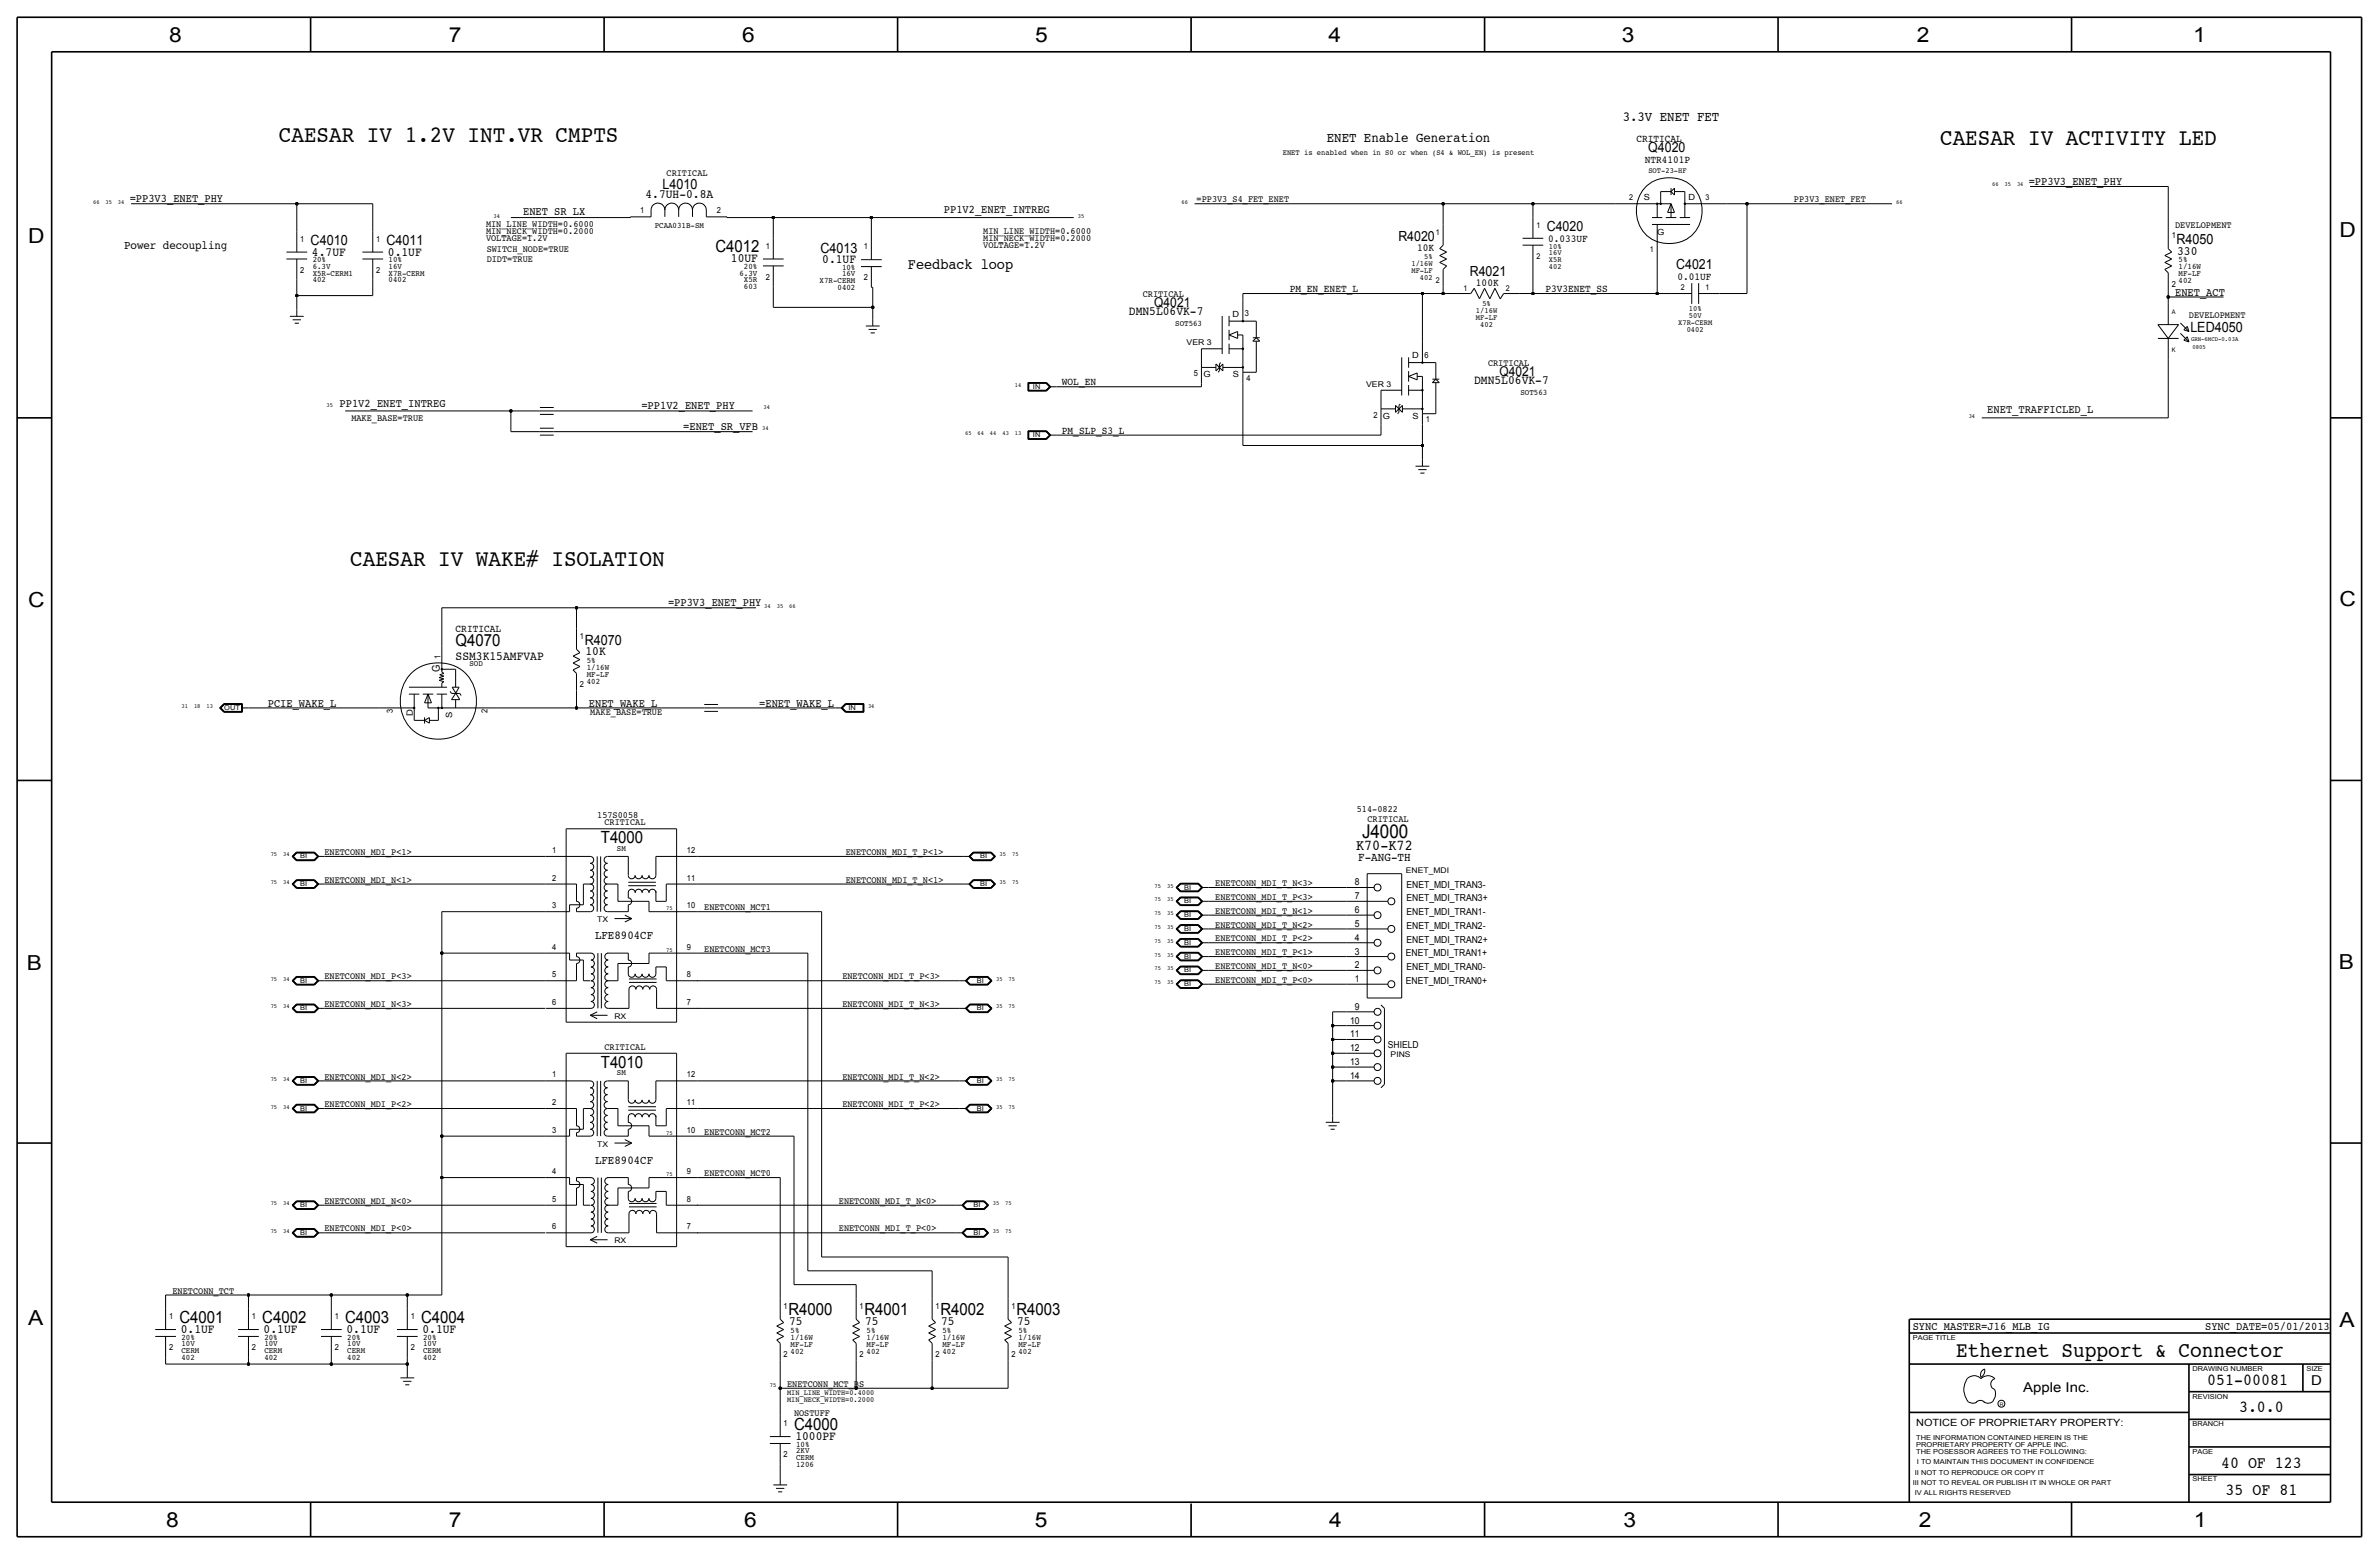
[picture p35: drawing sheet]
<svg xmlns="http://www.w3.org/2000/svg" width="875mm" height="572mm" viewBox="0 0 875 572" stroke-linecap="round" stroke-linejoin="round" font-family="sans-serif">
<defs><g id="words">
<g font-size="8.6">
<text x="102.6" y="52.1">CAESAR IV 1.2V INT.VR CMPTS</text>
<text x="713.6" y="53.3">CAESAR IV ACTIVITY LED</text>
<text x="128.8" y="208.3">CAESAR IV WAKE# ISOLATION</text>
</g>
<text font-size="8" x="719.5" y="499.1">Ethernet Support &amp; Connector</text>
<g font-size="7.6">
<text x="62.2" y="15.5">8</text>
<text x="165" y="15.5">7</text>
<text x="273" y="15.5">6</text>
<text x="380.7" y="15.5">5</text>
<text x="488.6" y="15.5">4</text>
<text x="596.6" y="15.5">3</text>
<text x="705.1" y="15.5">2</text>
<text x="806.7" y="15.5">1</text>
<text x="10.4" y="89.4">D</text>
<text x="860.5" y="87.1">D</text>
<text x="10.4" y="223.3">C</text>
<text x="860.5" y="222.8">C</text>
<text x="9.8" y="356.6">B</text>
<text x="860.2" y="356.4">B</text>
<text x="10.4" y="487.4">A</text>
<text x="860.5" y="488.2">A</text>
<text x="61.2" y="561.6">8</text>
<text x="165" y="561.6">7</text>
<text x="273.8" y="561.6">6</text>
<text x="380.7" y="561.6">5</text>
<text x="488.9" y="561.6">4</text>
<text x="597.1" y="561.6">3</text>
<text x="705.8" y="561.6">2</text>
<text x="806.9" y="561.6">1</text>
</g>
<text font-size="7" x="501" y="308.4">J4000</text>
<g font-size="6.2">
<text x="263.2" y="92.7">C4012</text>
<text x="167.6" y="237.5">Q4070</text>
<text x="221" y="310.1">T4000</text>
<text x="221" y="392.7">T4010</text>
<text x="290" y="483.6">R4000</text>
<text x="318" y="483.6">R4001</text>
<text x="345.9" y="483.6">R4002</text>
<text x="373.8" y="483.6">R4003</text>
<text x="66" y="486.4">C4001</text>
<text x="96.5" y="486.4">C4002</text>
<text x="126.9" y="486.4">C4003</text>
<text x="154.9" y="486.4">C4004</text>
<text x="811.9" y="509.3">051-00081</text>
<text x="823.6" y="519.4">3.0.0</text>
<text x="292" y="525.8">C4000</text>
<text x="817" y="539.8">40 OF 123</text>
<text x="818.6" y="549.9">35 OF 81</text>
</g>
<g font-size="5.6">
<text x="334" y="99.1">Feedback loop</text>
<text x="498.8" y="312.4">K70-K72</text>
</g>
<g font-size="5.2">
<text x="243.7" y="69.3">L4010</text>
<text x="800.6" y="89.9">R4050</text>
<text x="114.2" y="90.2">C4010</text>
<text x="142.2" y="90.2">C4011</text>
<text x="301.8" y="93">C4013</text>
<text x="805.6" y="121.9">LED4050</text>
<text x="215.1" y="237.2">R4070</text>
</g>
<g font-size="5.1">
<text x="596.8" y="44.5">3.3V ENET FET</text>
<text x="488" y="52.1">ENET Enable Generation</text>
<text x="606.3" y="55.9">Q4020</text>
<text x="514.3" y="88.6">R4020</text>
<text x="568.9" y="85.1">C4020</text>
<text x="540.6" y="101.6">R4021</text>
<text x="616.5" y="99.1">C4021</text>
</g>
<g font-size="5">
<text x="424.6" y="113">Q4021</text>
<text x="551.6" y="138.4">Q4021</text>
<text x="850.1" y="509.3">D</text>
<text x="744.2" y="511.8">Apple Inc.</text>
</g>
<g font-size="4.7">
<text x="237.4" y="72.9">4.7UH-0.8A</text>
<text x="114.8" y="94">4.7UF</text>
<text x="142.7" y="94">0.1UF</text>
<text x="800.8" y="93.7">330</text>
<text x="268.9" y="96.5">10UF</text>
<text x="302.4" y="96.8">0.1UF</text>
<text x="415.2" y="115.8">DMN5L06VK-7</text>
<text x="542.2" y="141.2">DMN5L06VK-7</text>
<text x="167.6" y="242.6">SSM3K15AMFVAP</text>
<text x="215.3" y="241">10K</text>
<text x="66.5" y="490.2">0.1UF</text>
<text x="97" y="490.2">0.1UF</text>
<text x="127.5" y="490.2">0.1UF</text>
<text x="155.4" y="490.2">0.1UF</text>
<text x="290.3" y="487.4">75</text>
<text x="318.2" y="487.4">75</text>
<text x="346.2" y="487.4">75</text>
<text x="374.1" y="487.4">75</text>
<text x="292.6" y="529.6">1000PF</text>
</g>
<text font-size="4.5" x="499.6" y="316.7">F-ANG-TH</text>
<g font-size="4.4">
<text x="45.7" y="91.4">Power decoupling</text>
<text x="218.9" y="345.4">LFE8904CF</text>
<text x="218.9" y="428">LFE8904CF</text>
</g>
<g font-size="4.3">
<text x="746.2" y="68.1">=PP3V3_ENET_PHY</text>
<text x="47.7" y="74.4">=PP3V3_ENET_PHY</text>
<text x="192.4" y="79.2">ENET_SR_LX</text>
<text x="347.2" y="78.5">PP1V2_ENET_INTREG</text>
<text x="800" y="108.7">ENET_ACT</text>
<text x="124.9" y="149.6">PP1V2_ENET_INTREG</text>
<text x="235.9" y="150.4">=PP1V2_ENET_PHY</text>
<text x="731" y="151.9">ENET_TRAFFICLED_L</text>
<text x="251.3" y="158.2">=ENET_SR_VFB</text>
<text x="245.7" y="223">=PP3V3_ENET_PHY</text>
<text x="98.5" y="259.8">PCIE_WAKE_L</text>
<text x="216.6" y="259.8">ENET_WAKE_L</text>
<text x="279.3" y="259.8">=ENET_WAKE_L</text>
<text x="703.5" y="488.9">SYNC_MASTER=J16_MLB_IG</text>
<text x="811.1" y="488.9">SYNC_DATE=05/01/2013</text>
</g>
<g font-size="3.9">
<text x="601.9" y="52.1">CRITICAL</text>
<text x="604.9" y="60">NTR4101P</text>
<text x="569.4" y="88.9">0.033UF</text>
<text x="521.2" y="92.5">10K</text>
<text x="474.4" y="107.4">PM_EN_ENET_L</text>
<text x="542.9" y="105.2">100K</text>
<text x="568.4" y="107.4">P3V3ENET_SS</text>
<text x="617" y="102.9">0.01UF</text>
<text x="390.6" y="141.7">WOL_EN</text>
<text x="390.6" y="159.5">PM_SLP_S3_L</text>
<text x="167.6" y="232.4">CRITICAL</text>
<text x="161.7" y="247.2" transform="rotate(-90 161.7 247.2)">G</text>
</g>
<text font-size="3.7" x="704.8" y="524.5">NOTICE OF PROPRIETARY PROPERTY:</text>
<g font-size="3.5">
<text x="245.2" y="64.8">CRITICAL</text>
<text x="440.1" y="74.4">=PP3V3_S4_FET_ENET</text>
<text x="659.8" y="74.4">PP3V3_ENET_FET</text>
<text x="178.8" y="83.6">MIN_LINE_WIDTH=0.6000</text>
<text x="800" y="83.8">DEVELOPMENT</text>
<text x="178.8" y="86.1">MIN_NECK_WIDTH=0.2000</text>
<text x="178.8" y="88.6">VOLTAGE=1.2V</text>
<text x="361.6" y="86.1">MIN_LINE_WIDTH=0.6000</text>
<text x="361.6" y="88.6">MIN_NECK_WIDTH=0.2000</text>
<text x="179" y="92.7">SWITCH_NODE=TRUE</text>
<text x="361.6" y="91.2">VOLTAGE=1.2V</text>
<text x="179" y="96.5">DIDT=TRUE</text>
<text x="420.3" y="109.2">CRITICAL</text>
<text x="805.1" y="116.8">DEVELOPMENT</text>
<text x="547.3" y="134.6">CRITICAL</text>
<text x="129.2" y="154.7">MAKE_BASE=TRUE</text>
<text x="217.1" y="262.9">MAKE_BASE=TRUE</text>
<text x="499.1" y="298.5">514-0822</text>
<text x="219.7" y="301">157S0058</text>
<text x="222.3" y="303.5">CRITICAL</text>
<text x="503" y="302.3">CRITICAL</text>
<text x="119.3" y="314.5">ENETCONN_MDI_P&lt;1&gt;</text>
<text x="311.1" y="314.5">ENETCONN_MDI_T_P&lt;1&gt;</text>
<text x="119.3" y="324.6">ENETCONN_MDI_N&lt;1&gt;</text>
<text x="311.1" y="324.6">ENETCONN_MDI_T_N&lt;1&gt;</text>
<text x="447" y="325.9">ENETCONN_MDI_T_N&lt;3&gt;</text>
<text x="498.3" y="325.6">8</text>
<text x="517.3" y="326.4">ENET_MDI_TRAN3-</text>
<text x="259" y="334.8">ENETCONN_MCT1</text>
<text x="447" y="331">ENETCONN_MDI_T_P&lt;3&gt;</text>
<text x="498.3" y="330.7">7</text>
<text x="498.3" y="335.8">6</text>
<text x="517.3" y="331.5">ENET_MDI_TRAN3+</text>
<text x="447" y="336">ENETCONN_MDI_T_N&lt;1&gt;</text>
<text x="447" y="341.1">ENETCONN_MDI_T_N&lt;2&gt;</text>
<text x="498.3" y="340.9">5</text>
<text x="517.3" y="336.6">ENET_MDI_TRAN1-</text>
<text x="517.3" y="341.6">ENET_MDI_TRAN2-</text>
<text x="447" y="346.2">ENETCONN_MDI_T_P&lt;2&gt;</text>
<text x="498.3" y="345.9">4</text>
<text x="517.3" y="346.7">ENET_MDI_TRAN2+</text>
<text x="259" y="350">ENETCONN_MCT3</text>
<text x="447" y="351.3">ENETCONN_MDI_T_P&lt;1&gt;</text>
<text x="498.3" y="351">3</text>
<text x="517.1" y="351.5">ENET_MDI_TRAN1+</text>
<text x="447" y="356.4">ENETCONN_MDI_T_N&lt;0&gt;</text>
<text x="498.3" y="356.1">2</text>
<text x="517.3" y="356.9">ENET_MDI_TRAN0-</text>
<text x="119.3" y="360.2">ENETCONN_MDI_P&lt;3&gt;</text>
<text x="309.8" y="360.2">ENETCONN_MDI_T_P&lt;3&gt;</text>
<text x="447" y="361.4">ENETCONN_MDI_T_P&lt;0&gt;</text>
<text x="498.3" y="361.2">1</text>
<text x="517.1" y="361.7">ENET_MDI_TRAN0+</text>
<text x="119.3" y="370.3">ENETCONN_MDI_N&lt;3&gt;</text>
<text x="309.8" y="370.3">ENETCONN_MDI_T_N&lt;3&gt;</text>
<text x="498.3" y="371.3">9</text>
<text x="496.6" y="376.4">10</text>
<text x="496.6" y="381.5">11</text>
<text x="222.3" y="386.1">CRITICAL</text>
<text x="496.6" y="386.6">12</text>
<text x="510.5" y="385.6">SHIELD</text>
<text x="496.6" y="391.7">13</text>
<text x="119.3" y="397">ENETCONN_MDI_N&lt;2&gt;</text>
<text x="309.8" y="397">ENETCONN_MDI_T_N&lt;2&gt;</text>
<text x="496.6" y="396.7">14</text>
<text x="119.3" y="407.2">ENETCONN_MDI_P&lt;2&gt;</text>
<text x="309.8" y="407.2">ENETCONN_MDI_T_P&lt;2&gt;</text>
<text x="259" y="417.3">ENETCONN_MCT2</text>
<text x="259" y="432.6">ENETCONN_MCT0</text>
<text x="119.3" y="442.7">ENETCONN_MDI_N&lt;0&gt;</text>
<text x="308.6" y="442.7">ENETCONN_MDI_T_N&lt;0&gt;</text>
<text x="119.3" y="452.9">ENETCONN_MDI_P&lt;0&gt;</text>
<text x="308.6" y="452.9">ENETCONN_MDI_T_P&lt;0&gt;</text>
<text x="63.4" y="475.7">ENETCONN_TCT</text>
<text x="289.5" y="510">ENETCONN_MCT_BS</text>
<text x="292" y="520.7">NOSTUFF</text>
</g>
<g font-size="3.2">
<text x="151.8" y="263.4" transform="rotate(-90 151.8 263.4)">D</text>
<text x="166.3" y="264.1" transform="rotate(-90 166.3 264.1)">S</text>
</g>
<g font-size="3.1">
<text x="604.6" y="73.7">S</text>
<text x="621" y="73.7">D</text>
<text x="235.4" y="78.5">1</text>
<text x="240.8" y="83.8">PCAA031B-SM</text>
<text x="263.6" y="78.5">2</text>
<text x="110.4" y="88.9">1</text>
<text x="138.4" y="88.9">1</text>
<text x="609.5" y="86.4">G</text>
<text x="798.8" y="87.6">1</text>
<text x="281.6" y="91.4">1</text>
<text x="317.7" y="91.7">1</text>
<text x="110.4" y="100.3">2</text>
<text x="115" y="101.3">X5R-CERM1</text>
<text x="115" y="96.5">20%</text>
<text x="115" y="98.8">6.3V</text>
<text x="138.4" y="100.3">2</text>
<text x="143" y="98.8">16V</text>
<text x="143" y="101.3">X7R-CERM</text>
<text x="143" y="96.5">10%</text>
<text x="272" y="101.3">6.3V</text>
<text x="273.6" y="99.1">20%</text>
<text x="309.7" y="101.6">16V</text>
<text x="309.7" y="99.3">10%</text>
<text x="801.3" y="96.5">5%</text>
<text x="801.3" y="99.1">1/16W</text>
<text x="801.3" y="101.6">MF-LF</text>
<text x="115" y="103.9">402</text>
<text x="143" y="103.9">0402</text>
<text x="273.6" y="106.4">603</text>
<text x="273.6" y="103.9">X5R</text>
<text x="281.6" y="102.9">2</text>
<text x="301.5" y="104.1">X7R-CERM</text>
<text x="308.1" y="106.7">0402</text>
<text x="317.7" y="103.1">2</text>
<text x="798.8" y="105.4">2</text>
<text x="801.3" y="104.1">402</text>
<text x="432.3" y="119.9">SOT563</text>
<text x="453.4" y="116.6">D</text>
<text x="457.9" y="116.3">3</text>
<text x="519.4" y="131.8">D</text>
<text x="524" y="131.6">6</text>
<text x="439.1" y="138.4">5</text>
<text x="442.6" y="138.7">G</text>
<text x="453.5" y="138.7">S</text>
<text x="458.4" y="140">4</text>
<text x="559.3" y="145.3">SOT563</text>
<text x="505.2" y="153.7">2</text>
<text x="508.7" y="153.9">G</text>
<text x="519.5" y="153.9">S</text>
<text x="524.5" y="155.2">1</text>
<text x="213.3" y="234.9">1</text>
<text x="162" y="242.3" transform="rotate(-90 162 242.3)">1</text>
<text x="172.7" y="245.1">SOD</text>
<text x="215.8" y="243.8">5%</text>
<text x="215.8" y="251.5">402</text>
<text x="215.8" y="248.9">MF-LF</text>
<text x="215.8" y="246.4">1/16W</text>
<text x="213.3" y="252.7">2</text>
<text x="144.5" y="262.4" transform="rotate(-90 144.5 262.4)">3</text>
<text x="179.3" y="262.4" transform="rotate(-90 179.3 262.4)">2</text>
<text x="203.1" y="313.7">1</text>
<text x="226.9" y="312.9">SM</text>
<text x="252.7" y="313.7">12</text>
<text x="203.1" y="323.8">2</text>
<text x="252.7" y="323.8">11</text>
<text x="203.1" y="334">3</text>
<text x="252.7" y="334">10</text>
<text x="203.1" y="349.2">4</text>
<text x="252.7" y="349.2">9</text>
<text x="203.1" y="359.4">5</text>
<text x="252.7" y="359.4">8</text>
<text x="203.1" y="369.6">6</text>
<text x="252.7" y="369.6">7</text>
<text x="226.9" y="395.5">SM</text>
<text x="203.1" y="396.2">1</text>
<text x="252.7" y="396.2">12</text>
<text x="203.1" y="406.4">2</text>
<text x="252.7" y="406.4">11</text>
<text x="203.1" y="416.6">3</text>
<text x="252.7" y="416.6">10</text>
<text x="203.1" y="431.8">4</text>
<text x="252.7" y="431.8">9</text>
<text x="203.1" y="442">5</text>
<text x="252.7" y="442">8</text>
<text x="203.1" y="452.1">6</text>
<text x="252.7" y="452.1">7</text>
<text x="62.2" y="485.1">1</text>
<text x="92.7" y="485.1">1</text>
<text x="123.1" y="485.1">1</text>
<text x="151.1" y="485.1">1</text>
<text x="288.2" y="481.3">1</text>
<text x="316.2" y="481.3">1</text>
<text x="344.1" y="481.3">1</text>
<text x="372.1" y="481.3">1</text>
<text x="290.8" y="490.2">5%</text>
<text x="318.7" y="490.2">5%</text>
<text x="346.7" y="490.2">5%</text>
<text x="374.6" y="490.2">5%</text>
<text x="62.2" y="496.6">2</text>
<text x="66.8" y="492.8">20%</text>
<text x="66.8" y="495">10V</text>
<text x="66.8" y="497.6">CERM</text>
<text x="92.7" y="496.6">2</text>
<text x="97.2" y="492.8">20%</text>
<text x="97.2" y="495">10V</text>
<text x="97.2" y="497.6">CERM</text>
<text x="123.1" y="496.6">2</text>
<text x="127.7" y="492.8">20%</text>
<text x="127.7" y="497.6">CERM</text>
<text x="127.7" y="495">10V</text>
<text x="151.1" y="496.6">2</text>
<text x="155.7" y="497.6">CERM</text>
<text x="155.7" y="492.8">20%</text>
<text x="155.7" y="495">10V</text>
<text x="290.8" y="497.8">402</text>
<text x="290.8" y="492.8">1/16W</text>
<text x="290.8" y="495.3">MF-LF</text>
<text x="318.7" y="497.8">402</text>
<text x="318.7" y="492.8">1/16W</text>
<text x="318.7" y="495.3">MF-LF</text>
<text x="346.7" y="497.8">402</text>
<text x="346.7" y="495.3">MF-LF</text>
<text x="346.7" y="492.8">1/16W</text>
<text x="374.6" y="492.8">1/16W</text>
<text x="374.6" y="497.8">402</text>
<text x="374.6" y="495.3">MF-LF</text>
<text x="66.8" y="500.1">402</text>
<text x="97.2" y="500.1">402</text>
<text x="127.7" y="500.1">402</text>
<text x="155.7" y="500.1">402</text>
<text x="288.2" y="499.1">2</text>
<text x="316.2" y="499.1">2</text>
<text x="344.1" y="499.1">2</text>
<text x="372.1" y="499.1">2</text>
<text x="288.2" y="524.5">1</text>
<text x="292.8" y="532.1">10%</text>
<text x="288.2" y="535.9">2</text>
<text x="292.8" y="537">CERM</text>
<text x="292.8" y="534.4">2KV</text>
<text x="292.8" y="539.5">1206</text>
</g>
<g font-size="2.9">
<text x="471.8" y="57.2">ENET is enabled when in S0 or when (S4 &amp; WOL_EN) is present</text>
<text x="606.3" y="63.5">SOT-23-HF</text>
<text x="599.2" y="73.7">2</text>
<text x="627.3" y="73.7">3</text>
<text x="565.1" y="83.8">1</text>
<text x="528.1" y="86.4">1</text>
<text x="523.9" y="95.3">5%</text>
<text x="565.1" y="95.2">2</text>
<text x="569.7" y="93.7">16V</text>
<text x="569.7" y="91.4">10%</text>
<text x="606.8" y="92.7">1</text>
<text x="519.2" y="97.8">1/16W</text>
<text x="519.2" y="100.3">MF-LF</text>
<text x="569.7" y="96.3">X5R</text>
<text x="569.7" y="98.8">402</text>
<text x="522.3" y="102.9">402</text>
<text x="528.1" y="104.1">2</text>
<text x="538.2" y="107.2">1</text>
<text x="553.9" y="107.2">2</text>
<text x="618.3" y="106.7">2</text>
<text x="627.3" y="106.7">1</text>
<text x="545.2" y="112.5">5%</text>
<text x="542.9" y="117.6">MF-LF</text>
<text x="542.9" y="115.1">1/16W</text>
<text x="617.2" y="119.4">X7R-CERM</text>
<text x="621.2" y="114.3">10%</text>
<text x="621.2" y="116.8">50V</text>
<text x="544.5" y="120.1">402</text>
<text x="620.4" y="121.9">0402</text>
<text x="436.4" y="127">VER 3</text>
<text x="502.5" y="142.2">VER 3</text>
<text x="517.1" y="321.1">ENET_MDI</text>
<text x="219.7" y="339.1">TX</text>
<text x="226" y="374.6">RX</text>
<text x="511.5" y="388.9">PINS</text>
<text x="219.7" y="421.6">TX</text>
<text x="226" y="457.2">RX</text>
<text x="289.5" y="515.6">MIN_NECK_WIDTH=0.2000</text>
<text x="289.5" y="513.1">MIN_LINE_WIDTH=0.4000</text>
</g>
<g font-size="2.5">
<text x="379.9" y="143">IN</text>
<text x="379.9" y="160.8">IN</text>
<text x="82.5" y="261.1">OUT</text>
<text x="312.1" y="261.1">IN</text>
<text x="110.4" y="315.7">BI</text>
<text x="360.6" y="315.7">BI</text>
<text x="110.4" y="325.9">BI</text>
<text x="360.6" y="325.9">BI</text>
<text x="435.6" y="327.2">BI</text>
<text x="435.6" y="332.2">BI</text>
<text x="435.6" y="337.3">BI</text>
<text x="435.6" y="347.5">BI</text>
<text x="435.6" y="342.4">BI</text>
<text x="435.6" y="352.6">BI</text>
<text x="435.6" y="357.6">BI</text>
<text x="110.4" y="361.4">BI</text>
<text x="359.3" y="361.4">BI</text>
<text x="435.6" y="362.7">BI</text>
<text x="110.4" y="371.6">BI</text>
<text x="359.3" y="371.6">BI</text>
<text x="110.4" y="398.3">BI</text>
<text x="359.3" y="398.3">BI</text>
<text x="110.4" y="408.4">BI</text>
<text x="359.3" y="408.4">BI</text>
<text x="110.4" y="444">BI</text>
<text x="358" y="444">BI</text>
<text x="110.4" y="454.2">BI</text>
<text x="358" y="454.2">BI</text>
<text x="703.5" y="492.8">PAGE TITLE</text>
<text x="806.4" y="504.2">DRAWING NUMBER</text>
<text x="848.3" y="504.2">SIZE</text>
<text x="806.4" y="514.4">REVISION</text>
<text x="806.4" y="524.5">BRANCH</text>
<text x="704.8" y="532.1">PROPRIETARY PROPERTY OF APPLE INC.</text>
<text x="704.8" y="529.6">THE INFORMATION CONTAINED HEREIN IS THE</text>
<text x="704.8" y="534.7">THE POSESSOR AGREES TO THE FOLLOWING:</text>
<text x="705.1" y="538.5">I TO MAINTAIN THIS DOCUMENT IN CONFIDENCE</text>
<text x="806.4" y="534.7">PAGE</text>
<text x="704.3" y="542.3">II NOT TO REPRODUCE OR COPY IT</text>
<text x="806.4" y="544.8">SHEET</text>
<text x="703.5" y="546.1">III NOT TO REVEAL OR PUBLISH IT IN WHOLE OR PART</text>
<text x="704.3" y="549.9">IV ALL RIGHTS RESERVED</text>
</g>
<g font-size="2.3">
<text x="732.7" y="68.6">66</text>
<text x="737.3" y="68.6">35</text>
<text x="741.9" y="68.6">34</text>
<text x="34.2" y="74.9">66</text>
<text x="38.8" y="74.9">35</text>
<text x="43.4" y="74.9">34</text>
<text x="434.5" y="74.9">66</text>
<text x="697.4" y="74.9">66</text>
<text x="181.6" y="80">34</text>
<text x="396.4" y="80">35</text>
<text x="798.8" y="115.6">A</text>
<text x="805.9" y="125.5">GRN-6MCD-0.03A</text>
<text x="798.8" y="129.5">K</text>
<text x="806.4" y="128.3">0805</text>
<text x="373.3" y="142.2">14</text>
<text x="120.1" y="149.6">35</text>
<text x="280.9" y="150.4">34</text>
<text x="724.1" y="153.7">34</text>
<text x="280.4" y="158.2">34</text>
<text x="355" y="160">65</text>
<text x="359.6" y="160">64</text>
<text x="364.1" y="160">44</text>
<text x="368.7" y="160">43</text>
<text x="373.3" y="160">13</text>
<text x="281.1" y="223.5">34</text>
<text x="285.7" y="223.5">35</text>
<text x="290.3" y="223.5">66</text>
<text x="66.8" y="260.4">31</text>
<text x="71.4" y="260.4">18</text>
<text x="75.9" y="260.4">13</text>
<text x="319.3" y="260.4">34</text>
<text x="99.6" y="315">75</text>
<text x="104.1" y="315">34</text>
<text x="367.7" y="315">35</text>
<text x="372.3" y="315">75</text>
<text x="99.6" y="325.1">75</text>
<text x="104.1" y="325.1">34</text>
<text x="367.7" y="325.1">35</text>
<text x="372.3" y="325.1">75</text>
<text x="424.7" y="326.4">75</text>
<text x="429.3" y="326.4">35</text>
<text x="245.1" y="334.8">75</text>
<text x="424.7" y="331.5">75</text>
<text x="429.3" y="331.5">35</text>
<text x="424.7" y="341.6">75</text>
<text x="424.7" y="336.5">75</text>
<text x="429.3" y="341.6">35</text>
<text x="429.3" y="336.5">35</text>
<text x="424.7" y="346.7">75</text>
<text x="429.3" y="346.7">35</text>
<text x="245.1" y="350">75</text>
<text x="424.7" y="351.8">75</text>
<text x="429.3" y="351.8">35</text>
<text x="424.7" y="356.9">75</text>
<text x="429.3" y="356.9">35</text>
<text x="99.6" y="360.7">75</text>
<text x="104.1" y="360.7">34</text>
<text x="366.4" y="360.7">35</text>
<text x="371" y="360.7">75</text>
<text x="424.7" y="361.9">75</text>
<text x="429.3" y="361.9">35</text>
<text x="99.6" y="370.8">75</text>
<text x="104.1" y="370.8">34</text>
<text x="366.4" y="370.8">35</text>
<text x="371" y="370.8">75</text>
<text x="99.6" y="397.5">75</text>
<text x="104.1" y="397.5">34</text>
<text x="366.4" y="397.5">35</text>
<text x="371" y="397.5">75</text>
<text x="99.6" y="407.7">75</text>
<text x="104.1" y="407.7">34</text>
<text x="366.4" y="407.7">35</text>
<text x="371" y="407.7">75</text>
<text x="245.1" y="417.3">75</text>
<text x="245.1" y="432.6">75</text>
<text x="99.6" y="443.2">75</text>
<text x="104.1" y="443.2">34</text>
<text x="365.1" y="443.2">35</text>
<text x="369.7" y="443.2">75</text>
<text x="99.6" y="453.4">75</text>
<text x="104.1" y="453.4">34</text>
<text x="365.1" y="453.4">35</text>
<text x="369.7" y="453.4">75</text>
<text x="283.2" y="510">75</text>
</g>
<text font-size="1.8" x="735.5" y="516.9">R</text>
</g></defs>
<g fill="none" stroke="#000" stroke-width=".37">
<path d="M48.2 74.9h61zM109.2 74.9h27.9zM109.2 74.9v10.2zM137.1 74.9v10.2zM231.9 79.8v.2zM231.9 79.8h7.6zM239.5 77.2v2.6zM239.5 77.2a2.54 2.54 0 0 1 2.5-2.5 2.54 2.54 0 0 1 2.6 2.5 2.54 2.54 0 0 1 2.5-2.5 2.54 2.54 0 0 1 2.5 2.5 2.54 2.54 0 0 1 2.6-2.5 2.54 2.54 0 0 1 2.5 2.5 2.54 2.54 0 0 1 2.6-2.5 2.54 2.54 0 0 1 2.5 2.5M244.6 77.2v2.6zM249.6 77.2v2.6zM254.7 77.2v2.6zM259.8 79.8h7.6z"/>
<path d="M259.8 77.2v2.6zM267.4 79.8v.2zM439.4 74.9h91.4zM530.8 74.9h33zM530.8 74.9v7.7zM563.8 74.9v5.1zM563.8 74.9h30.5zM594.3 74.9h20.3zM605.7 68.3a12.2 12.2 0 0 1 20.2 6.8 12 12 0 0 1-15.8 13.9 12.4 12.4 0 0 1-4.4-20.7zM609.5 74.9v5.1zM610.8 70.5h3.8zM610.8 70.5v4.4z"/>
<path d="M613.4 78.1h2.5zM614.6 70.5l1.3 1.2zM614.6 74.9v5.1zM614.6 74.9l-1.2 3.2zM614.6 74.9l1.3 3.2zM614.6 69.2v2.5zM614.6 70.5l1.3-1.3zM615.9 70.5h3.8zM615.9 69.2v2.5zM619.7 74.9h15.2zM619.7 70.5v9.5zM634.9 74.9h7.7z"/>
<path d="M642.6 74.9h53.3zM642.6 74.9v33.1zM746.7 68.6h50.8zM797.5 68.6v15.2zM105.4 92.7h7.6zM105.4 95.3h7.6zM109.2 85.1v7.6zM109.2 95.2v7.7zM133.3 92.7h7.6zM133.3 95.3h7.6zM137.1 85.1v7.6zM137.1 95.2v7.7z"/>
<path d="M187.9 80h44zM267.4 80h17zM280.6 97.8h7.6zM280.6 95.3h7.6zM284.4 80h36.1zM284.4 80v7.6zM284.4 87.6v7.7zM284.4 97.8v7.6zM316.7 98h7.6zM316.7 95.5h7.6zM320.5 80v7.9zM320.5 87.9v7.6z"/>
<path d="M320.5 98v7.7zM320.5 80h74.4zM529.5 96.5l2.6-1.2zM529.5 94l2.6-1.3zM529.5 91.4l1.3-1.2zM529.5 91.4l2.6 1.3zM529.5 96.5l2.6 1.3zM529.5 94l2.6 1.3zM530.8 82.5v7.7zM530.8 99.1v6.3zM532.1 97.8l-1.3 1.3zM560 90.2h7.6z"/>
<path d="M560 87.6h7.6zM563.8 97.8v10.1zM563.8 80v7.6zM563.8 90.2v7.6zM607.6 80h3.8zM607.6 82.6h14zM609.5 97.8v10.1zM609.5 82.6v15.2zM612.7 80h3.9zM617.8 80h3.8zM796.2 99.1l1.3 1.2zM796.2 96.5l2.6 1.3z"/>
<path d="M796.2 94l2.6 1.3zM796.2 94l2.6-1.3zM796.2 99.1l2.6-1.3zM796.2 96.5l2.6-1.2zM797.5 83.8v7.6zM797.5 91.4l1.3 1.3zM106.6 116.3h5.1zM107.6 117.6h3.1zM108.4 118.9h1.5zM109.2 108.7h27.9zM109.2 102.9v5.8zM109.2 108.7v5.1z"/>
<path d="M109.2 113.8v2.5zM137.1 102.9v5.8zM284.4 113h36.6zM284.4 105.4v7.6zM318.5 119.9h5zM320.5 105.7h.5zM321 105.7v7.3zM321 113v4.3zM321 117.3v2.6zM449.5 116.2v14zM452.1 118.1h10zM452.1 116.2v3.8z"/>
<path d="M457.1 107.9v2.6zM457.1 108h66.1zM457.1 110.5v7.6zM462.1 118.1v6.1zM523.2 108h7.6zM523.2 108v17.7zM530.8 105.4v2.6zM530.8 108h5.1zM535.9 108h5.1zM542.2 106l2 3.9zM542.2 106l-1.2 2zM546 106l-1.8 3.9z"/>
<path d="M546 106l2 3.9zM549.9 106l-1.9 3.9zM549.9 106l1.9 3.9zM553.1 108h5.6zM553.1 108l-1.3 2zM558.7 108h5.1zM563.8 108h45.7zM609.5 108h5.1zM614.6 108h7.6zM622.2 104.1v7.7zM624.8 108h7.6zM624.8 104.1v7.7z"/>
<path d="M632.4 108h10.2zM793.7 119.4l3.8 5.1zM793.7 119.4h7.6zM797.5 106.7v2.5zM797.5 109.2v2.6zM797.5 111.8v7.6zM797.5 100.3v6.4zM797.5 109.2h20.3zM801.3 119.4l-3.8 5.1zM802 118.8l3.1 3.1zM319.5 121.2h3zM320.2 122.4h1.6z"/>
<path d="M441.9 135.1h5.3zM441.9 128.3h7.6zM441.9 135.2v5.8zM441.9 128.3v6.8zM441.9 135.2h.1M447.2 133.9l2.6 2.5zM447.2 133.9v2.5zM448.5 133.9l.5-.6zM448.5 136.4l-.5 .5zM448.5 133.9v2.5zM449.8 133.9l-2.6 2.5zM449.8 135.1h7.3z"/>
<path d="M449.8 133.9v2.5zM452.1 123.2l3.1 1.3zM452.1 123.2l3.1-1.3zM452.1 128.3h5zM452.1 121.3v3.8zM452.1 126.4v3.8zM455.2 123.2h1.9zM455.2 121.9v2.6zM457.1 136.9h5zM457.1 137v4zM457.1 123.2v13.7zM457.1 137h.1"/>
<path d="M460.8 124.2h2.5zM460.8 125.5h2.5zM462.1 124.2l1.2 1.3zM462.1 125.5v11.4zM462.1 124.2l-1.3 1.3zM515.6 131.4v14zM518.1 138.4l3.2 1.3zM518.1 138.4l3.2-1.2zM518.1 136.5v3.9zM518.1 133.4h10zM518.1 131.4v3.8zM521.3 138.4h1.9z"/>
<path d="M521.3 137.2v2.5zM523.2 125.7v7.7zM523.2 138.4v13.7zM526.8 139.4h2.6zM528.1 139.4l1.3 1.3zM528.1 139.4l-1.3 1.3zM528.1 133.4v6zM793.7 124.5h7.6zM797.5 132.1v21.6zM797.5 124.5v7.6zM802 122.6l3.1 3.1zM803.2 121.3l1.9 .6z"/>
<path d="M803.2 125.1l1.9 .6zM803.2 121.3l1.3-1.3zM804.5 120l.6 1.9zM804.5 123.9l.6 1.8zM804.5 123.9l-1.3 1.2zM126.9 151.1h61zM187.9 158.8h10.7zM187.9 151.1h10.7zM187.9 151.1v7.7zM198.6 152.4h5.1zM198.6 151.1h5.1zM198.6 149.9h5.1z"/>
<path d="M198.6 158.8h5.1zM198.6 157.5h5.1zM203.7 151.1h73.1zM203.7 158.8h73.1zM378.1 158.4v3.2zM378.1 140.7v3.1zM378.1 143.8h6.8zM378.1 158.4h6.8zM378.1 140.7h6.8zM378.2 158.5v3zM378.2 140.8v2.9zM378.2 143.7h6.7z"/>
<path d="M378.2 158.5h6.7zM378.2 140.8h6.7zM378.3 158.6v2.8zM378.3 140.9v2.7zM378.3 143.6h6.5zM378.3 158.6h6.5zM378.3 140.9h6.5zM378.4 158.8h6.4zM378.4 141h6.4zM378.4 158.8v2.5zM378.4 141v2.5zM378.4 143.5h6.4z"/>
<path d="M384.8 158.7l1.2 1.3zM384.8 141l1.2 1.2zM384.8 143.5l1.2-1.3zM384.8 158.6l1.4 1.4zM384.8 140.9l1.4 1.3zM384.8 143.6l1.4-1.4zM384.9 143.7l1.4-1.5zM384.9 158.5l1.4 1.5zM384.9 140.8l1.4 1.4zM384.9 158.4l1.6 1.6zM384.9 140.7l1.6 1.5zM384.9 143.8l1.6-1.6z"/>
<path d="M386 142.2h2.6zM388.6 142.2h53.3zM441.9 141v1.2zM457.1 141v22.8zM507.9 150.4h5.4zM507.9 156.2v3.8zM507.9 143.5h7.7zM507.9 150.4v5.8zM507.9 143.5v6.8zM507.9 150.4h.1M513.3 149.1l2.5 2.5zM513.3 149.1v2.5z"/>
<path d="M514 152.1l.6-.5zM514.6 149.1l.5-.5zM514.6 149.1v2.5zM515.8 149.1l-2.5 2.5zM515.8 150.4h7.4zM515.8 149.1v2.5zM518.1 143.5h5.1zM518.1 141.6v3.8zM523.2 156.2v7.6zM523.2 152.1h4.9zM523.2 152.2v4zM523.2 152.2h.1"/>
<path d="M526.8 140.7h2.6zM528.1 140.7v11.4zM728.9 153.7h68.6zM198.6 160h5.1zM378.1 161.6h6.8zM378.2 161.5h6.7zM378.3 161.4h6.5zM378.4 161.3h6.4zM384.8 161.3l1.2-1.3zM384.8 161.4l1.4-1.4zM384.9 161.5l1.4-1.5zM384.9 161.6l1.6-1.6z"/>
<path d="M386 160h2.6zM388.6 160h119.3zM457.1 163.8h66.1zM520.6 171.5h5.1zM521.7 172.7h3zM522.4 174h1.6zM523.2 163.8v5.1zM523.2 168.9v2.6zM162.5 223.5v14zM162.5 223.5h49.5zM162.5 237.5v9.6zM212 238.8l1.3 1.2z"/>
<path d="M212 223.5h66.1zM212 223.5v7.6zM212 231.1v7.7zM82.3 258.8h6.9zM82.4 258.9h6.7zM82.4 259h6.6zM82.5 259.1h6.3zM88.8 259.1v2.5zM89 259v2.7zM89.1 258.9v2.9zM89.2 258.8v3.1zM150.4 255.3h3.8z"/>
<path d="M150.4 252.7h14zM150.7 248.2a14.7 14.7 0 0 1 22.1 1.4 14.5 14.5 0 0 1-5.4 21 14.3 14.3 0 0 1-18.6-6 15.1 15.1 0 0 1 1.9-16.4zM152.3 255.3v9.6zM155.5 255.3h3.9zM156.2 258.5h2.5zM157.4 255.3l-1.2 3.2zM157.4 255.3l1.3 3.2zM157.4 255.3v5zM160.6 255.3h3.8zM161.5 250.2l1.8-.5zM161.5 249.2l1.8-.5zM161.5 250.2l1.8 .5z"/>
<path d="M161.5 249.2l1.8 .5zM161.7 248.2l1.6-.5zM161.7 248.2l1.6 .5zM162.5 251.2v1.5zM162.5 251.2l.8-.5zM162.5 246.1h5.1zM162.5 255.3v5zM162.5 247.1l.8 .6zM165.6 254.3l.5 .7zM166.1 255h3zM166.1 257.3h3zM166.3 252.7h2.6z"/>
<path d="M166.3 252.7l2.8 4.6zM167.6 246.1v6.6zM167.6 257.3v3zM167.6 255l-1.5 2.3zM168.9 252.7l-1.3 2.3zM169.1 255l.5 .8zM210.8 246.4l1.2 1.3zM210.8 243.8l2.5 1.3zM210.8 241.3l2.5 1.3zM210.8 241.3l2.5-1.3zM210.8 246.4l2.5-1.3zM210.8 243.8l2.5-1.2z"/>
<path d="M212 254v6.4zM212 247.7v6.3zM259 259.1h5.1zM310.9 258.8h6.9zM311 258.9h6.7zM311 259h6.6zM311.1 259.1h6.3zM317.4 259.1v2.5zM317.6 259v2.7zM317.7 258.9v2.9zM317.8 258.8v3.1zM80.8 260.3l1.5 1.6z"/>
<path d="M80.8 260.4l1.5-1.6zM80.9 260.4l1.5 1.4zM80.9 260.4l1.5-1.5zM81.1 260.4l1.3-1.4zM81.1 260.4l1.3 1.3zM81.2 260.4l1.3-1.3zM81.2 260.3l1.3 1.3zM82.3 261.9h6.9zM82.4 261.8h6.7zM82.4 261.7h6.6zM82.5 261.6h6.3zM88.8 260.4h2.6z"/>
<path d="M91.4 260.4h48.2zM139.6 260.4h12.7zM152.3 264.9h3.9zM156.2 264.9l1.7-1zM156.2 263.8v2.3zM156.2 264.9l1.7 1zM157.4 260.4h25.4zM157.9 264.9h3.3zM157.9 263.9v2zM161.2 260.4v4.5zM182.8 260.4h29.2zM212 260.4h47z"/>
<path d="M259 260.4h5.1zM259 261.6h5.1zM264.1 260.4h43.2zM307.3 260.4h2.5zM309.4 260.3l1.5 1.6zM309.4 260.4l1.5-1.6zM309.5 260.4l1.5 1.4zM309.5 260.4l1.5-1.5zM309.7 260.4l1.3-1.4zM309.7 260.4l1.3 1.3zM309.8 260.4l1.3-1.3zM309.8 260.3l1.3 1.3z"/>
<path d="M310.9 261.9h6.9zM311 261.8h6.7zM311 261.7h6.6zM311.1 261.6h6.3zM107.4 315l1.6 1.5zM107.4 315l1.6-1.6zM107.6 315l1.5 1.4zM107.6 315l1.5-1.5zM107.7 315l1.4 1.3zM107.9 315l1.3-1.3zM107.9 315l1.3 1.2zM109 316.5h6.7z"/>
<path d="M109 313.4h6.7zM109.1 313.5h6.5zM109.1 316.4h6.5zM109.1 313.6h6.5zM109.1 313.6l-1.4 1.4zM109.1 316.3h6.5zM109.2 316.2h6.3zM109.2 313.7h6.3zM115.5 316.2l1.3-1.2zM115.5 313.7l1.3 1.3zM115.6 316.3l1.3-1.3zM115.6 313.6l1.3 1.4z"/>
<path d="M115.6 316.4l1.5-1.4zM115.6 313.5l1.5 1.5zM115.7 313.4l1.5 1.6zM115.7 316.5l1.5-1.5zM116.8 315h2.5zM119.3 315h81.3zM200.6 315h16.5zM208.2 304.8v71.1zM208.2 304.8h40.7zM217.1 315a1.27 1.27 0 0 1 1.3 1.2 1.27 1.27 0 0 1-1.3 1.3 1.27 1.27 0 0 1 1.3 1.2 1.27 1.27 0 0 1-1.3 1.3 1.27 1.27 0 0 1 1.3 1.3 1.27 1.27 0 0 1-1.3 1.3 1.27 1.27 0 0 1 1.3 1.3 1.27 1.27 0 0 1-1.3 1.2 1.27 1.27 0 0 1 1.3 1.3 1.27 1.27 0 0 1-1.3 1.3 1.27 1.27 0 0 1 1.3 1.2 1.27 1.27 0 0 1-1.3 1.3 1.27 1.27 0 0 1 1.3 1.3 1.27 1.27 0 0 1-1.3 1.2 1.27 1.27 0 0 1 1.3 1.3 1.27 1.27 0 0 1-1.3 1.3M219.7 315v20.3zM220.9 315v20.3z"/>
<path d="M223.4 315a1.27 1.27 0 0 0-1.2 1.2 1.27 1.27 0 0 0 1.2 1.3 1.27 1.27 0 0 0-1.2 1.3 1.27 1.27 0 0 0 1.2 1.2 1.27 1.27 0 0 0-1.2 1.3 1.27 1.27 0 0 0 1.2 1.3 1.27 1.27 0 0 0-1.2 1.3 1.27 1.27 0 0 0 1.2 1.2 1.27 1.27 0 0 0-1.2 1.3 1.27 1.27 0 0 0 1.2 1.3 1.27 1.27 0 0 0-1.2 1.2 1.27 1.27 0 0 0 1.2 1.3 1.27 1.27 0 0 0-1.2 1.3 1.27 1.27 0 0 0 1.2 1.2 1.27 1.27 0 0 0-1.2 1.3 1.27 1.27 0 0 0 1.3 1.3M223.5 315h7.6zM231.1 315v6.9zM241.2 315h15.3zM241.2 315v6.9zM248.9 304.8v71.1zM256.5 315h97.8zM354.3 315h2.5zM356.4 315l1.5-1.6zM356.4 315l1.5 1.5zM356.5 315l1.5-1.5zM356.5 315l1.5 1.4z"/>
<path d="M356.7 315l1.3-1.4zM356.7 315l1.3 1.3zM356.8 315l1.3-1.3zM356.8 315l1.3 1.2zM357.9 313.4h6.7zM357.9 316.5h6.7zM358 316.4h6.5zM358 313.5h6.5zM358 316.3h6.5zM358 313.6h6.5zM358.1 316.2h6.3zM358.1 313.7h6.3z"/>
<path d="M364.4 313.7l1.3 1.3zM364.4 316.2l1.3-1.2zM364.5 316.3l1.4-1.3zM364.5 313.6l1.4 1.4zM364.5 316.4l1.5-1.4zM364.5 313.5l1.5 1.5zM364.6 313.4l1.6 1.6zM364.6 316.5l1.6-1.5zM107.4 325.1l1.6 1.6zM107.6 325.1l1.5 1.5zM107.6 325.1l1.5-1.5zM107.7 325.1l1.4-1.4z"/>
<path d="M107.7 325.1l1.4 1.4zM107.9 325.1l1.3-1.3zM107.9 325.1l1.3 1.3zM109 326.7h6.7zM109 323.5l-1.6 1.6zM109 323.5h6.7zM109.1 323.6h6.5zM109.1 326.6h6.5zM109.1 323.7h6.5zM109.1 326.5h6.5zM109.2 326.4h6.3zM109.2 323.9h6.3z"/>
<path d="M115.5 326.4l1.3-1.3zM115.5 323.8l1.3 1.3zM115.6 326.5l1.3-1.4zM115.6 323.7l1.3 1.4zM115.6 326.6l1.5-1.5zM115.6 323.6l1.5 1.5zM115.7 323.5l1.5 1.6zM115.7 326.7l1.5-1.6zM116.8 325.1h2.5zM119.3 325.1h81.3zM162.5 335.3v15.2zM162.5 335.3h38.1z"/>
<path d="M200.6 335.3h8.9zM200.6 325.1h11.4zM209.5 332.7h5.1zM209.5 332.7v2.6zM212 331.5a1.27 1.27 0 0 1 1.3 1.2 1.27 1.27 0 0 1-1.3 1.3M212 334v1.3zM212 335.3h5.1zM212 325.1v6.4zM214.6 325.1v7.6zM214.6 325.1h2.5zM223.5 325.1h3.8zM223.5 335.3h7.6z"/>
<path d="M226 337.8h6.4zM227.3 325.1v6.4zM227.3 331.5h11.4zM229.8 339.1l2.6-1.3zM229.8 336.5l2.6 1.3zM231 330.2a1.27 1.27 0 0 1 1.4 1.2 1.27 1.27 0 0 1-1.3 1.3M231.1 324.5h10.1zM231.1 325.7h10.1zM231.1 332.7v2.6zM231.1 328.2v2zM233.6 328.3a1.27 1.27 0 0 0-1.3-1.3 1.27 1.27 0 0 0-1.2 1.3M236.2 328.3a1.27 1.27 0 0 0-1.3-1.3 1.27 1.27 0 0 0-1.3 1.3"/>
<path d="M238.7 335.3h17.8zM238.7 331.5v3.8zM238.7 328.3a1.27 1.27 0 0 0-1.3-1.3 1.27 1.27 0 0 0-1.2 1.3M241.2 331.5h3.9zM241.2 321.9a1.27 1.27 0 0 1-1.2 1.3 1.27 1.27 0 0 1-1.3-1.3 1.27 1.27 0 0 1-1.3 1.3 1.27 1.27 0 0 1-1.2-1.3 1.27 1.27 0 0 1-1.3 1.3 1.27 1.27 0 0 1-1.3-1.3 1.27 1.27 0 0 1-1.2 1.3 1.27 1.27 0 0 1-1.3-1.2M241.2 327.7v3.8zM241.2 328.3a1.27 1.27 0 0 0-1.2-1.3 1.27 1.27 0 0 0-1.3 1.3M245.1 325.1h11.4zM245.1 325.1v6.4zM256.5 335.3h45.7zM256.5 325.1h97.8zM302.2 335.3v127z"/>
<path d="M354.3 325.1h2.5zM356.4 325.1l1.5-1.6zM356.4 325.1l1.5 1.6zM356.5 325.1l1.5-1.5zM356.5 325.1l1.5 1.5zM356.7 325.1l1.3-1.4zM356.7 325.1l1.3 1.4zM356.8 325.1l1.3-1.3zM356.8 325.1l1.3 1.3zM357.9 323.5h6.7zM357.9 326.7h6.7zM358 326.6h6.5z"/>
<path d="M358 323.6h6.5zM358 326.5h6.5zM358 323.7h6.5zM358.1 326.4h6.3zM358.1 323.9h6.3zM364.4 323.8l1.3 1.3zM364.4 326.4l1.3-1.3zM364.5 326.5l1.4-1.4zM364.5 323.7l1.4 1.4zM364.5 326.6l1.5-1.5zM364.5 323.6l1.5 1.5zM364.6 323.5l1.6 1.6z"/>
<path d="M364.6 326.7l1.6-1.6zM432.6 336.5l1.5 1.6zM432.6 331.5l1.5 1.5zM432.6 326.4l1.5 1.6zM432.6 336.6l1.5-1.6zM432.6 331.5l1.5-1.6zM432.6 326.4l1.5-1.6zM432.7 336.6l1.5 1.4zM432.7 331.5l1.5 1.4zM432.7 326.4l1.5 1.5zM432.7 336.6l1.5-1.5zM432.7 331.5l1.5-1.5z"/>
<path d="M432.7 326.4l1.5-1.5zM432.9 336.6l1.3 1.3zM432.9 331.5l1.3 1.3zM432.9 326.4l1.3 1.4zM432.9 336.6l1.3-1.4zM432.9 331.5l1.3-1.4zM432.9 326.4l1.3-1.4zM433 336.5l1.3 1.3zM433 331.5l1.3 1.2zM433 326.4l1.3 1.3zM433 336.6l1.3-1.3zM433 331.5l1.3-1.3z"/>
<path d="M433 326.4l1.3-1.3zM434.1 338.1h6.7zM434.1 333h6.7zM434.1 328h6.7zM434.1 335h6.7zM434.1 329.9h6.7zM434.1 324.8h6.7zM434.2 338h6.5zM434.2 332.9h6.5zM434.2 327.9h6.5zM434.2 335.1h6.5zM434.2 330h6.5z"/>
<path d="M434.2 324.9h6.5zM434.2 335.2h6.5zM434.2 330.1h6.5zM434.2 325h6.5zM434.2 337.9h6.5zM434.2 332.8h6.5zM434.2 327.8h6.5zM434.3 335.3h6.3zM434.3 330.2h6.3zM434.3 325.1h6.3zM434.3 337.8h6.3zM434.3 332.7h6.3z"/>
<path d="M434.3 327.7h6.3zM440.6 335.3l1.3 1.3zM440.6 330.2l1.3 1.3zM440.6 325.1l1.3 1.3zM440.6 337.8l1.3-1.3zM440.6 332.7l1.3-1.2zM440.6 327.7l1.3-1.3zM440.7 337.9l1.4-1.3zM440.7 332.8l1.4-1.3zM440.7 327.8l1.4-1.4zM440.7 335.2l1.4 1.4zM440.7 330.1l1.4 1.4z"/>
<path d="M440.7 325l1.4 1.4zM440.7 338l1.5-1.4zM440.7 332.9l1.5-1.4zM440.7 327.9l1.5-1.5zM440.7 335.1l1.5 1.5zM440.7 330l1.5 1.5zM440.7 324.9l1.5 1.5zM440.8 335l1.6 1.6zM440.8 329.9l1.6 1.6zM440.8 324.8l1.6 1.6zM440.8 338.1l1.6-1.6zM440.8 333l1.6-1.5z"/>
<path d="M440.8 328l1.6-1.6zM441.9 336.6h2.5zM441.9 331.5h2.5zM441.9 326.4h2.5zM444.4 331.5h50.8zM444.4 326.4h50.8zM444.4 336.6h50.8zM495.2 331.5h15.3zM495.2 336.6h10.2zM495.2 326.4h10.2zM502.9 321.3h12.7zM502.9 321.3v45.7z"/>
<path d="M515.6 321.3v45.7zM109 359.1h6.7zM109.1 359.2h6.5zM109.1 359.3h6.5zM109.1 359.3l-1.4 1.4zM109.2 359.4h6.3zM115.5 359.4l1.3 1.3zM115.6 359.3l1.3 1.4zM115.6 359.2l1.5 1.5zM115.7 359.1l1.5 1.6zM162.5 350.5v67.3zM162.5 350.5h38.1z"/>
<path d="M200.6 350.5h8.9zM209.5 353.1h5.1zM209.5 350.5v2.6zM212 351.8a1.27 1.27 0 0 1 1.3 1.2 1.27 1.27 0 0 1-1.3 1.3M212 354.3v6.4zM212 350.5v1.3zM212 350.5h5.4zM214.6 353.1v7.6zM217.3 358.1a1.27 1.27 0 0 1 1.3 1.3 1.27 1.27 0 0 1-1.2 1.3M217.3 355.6a1.27 1.27 0 0 1 1.3 1.2 1.27 1.27 0 0 1-1.2 1.3M217.3 353.1a1.27 1.27 0 0 1 1.3 1.2 1.27 1.27 0 0 1-1.2 1.3M217.3 350.5a1.27 1.27 0 0 1 1.3 1.3 1.27 1.27 0 0 1-1.2 1.3"/>
<path d="M219.9 350.5v20.3zM221.2 350.5v20.3zM223.5 350.5h7.6zM223.7 350.5a1.27 1.27 0 0 0-1.2 1.3 1.27 1.27 0 0 0 1.2 1.3M223.7 353.1a1.27 1.27 0 0 0-1.2 1.3 1.27 1.27 0 0 0 1.2 1.2M223.7 358.1a1.27 1.27 0 0 0-1.2 1.3 1.27 1.27 0 0 0 1.2 1.3M223.7 355.6a1.27 1.27 0 0 0-1.2 1.3 1.27 1.27 0 0 0 1.2 1.2M227.3 354.3v6.4zM227.3 354.3h11.4zM231 353.1a1.27 1.27 0 0 1 1.4 1.2 1.27 1.27 0 0 1-1.3 1.3M231.1 355.6v2.5zM231.1 350.5v2.6z"/>
<path d="M231.1 358.1a1.27 1.27 0 0 0 1.3 1.3 1.27 1.27 0 0 0 1.2-1.3 1.27 1.27 0 0 0 1.3 1.3 1.27 1.27 0 0 0 1.3-1.3 1.27 1.27 0 0 0 1.2 1.3 1.27 1.27 0 0 0 1.3-1.3 1.27 1.27 0 0 0 1.3 1.3 1.27 1.27 0 0 0 1.2-1.3M238.7 350.5h17.8zM238.7 350.5v3.8zM241.2 355.6v2.5zM241.2 355.6h3.9zM245.1 355.6v5.1zM256.5 350.5h40.6zM297.1 350.5v116.9zM356.7 359.1h6.6zM356.7 359.2h6.6zM356.8 359.3h6.4zM356.8 359.4h6.4z"/>
<path d="M363.2 359.4l1.2 1.3zM363.2 359.3l1.4 1.4zM363.3 359.2l1.4 1.5zM363.3 359.1l1.6 1.6zM432.6 346.7l1.5 1.6zM432.6 351.8l1.5 1.6zM432.6 356.9l1.5 1.5zM432.6 341.6l1.5 1.6zM432.6 346.7l1.5-1.6zM432.6 351.8l1.5-1.6zM432.6 356.9l1.5-1.6zM432.6 341.6l1.5-1.5z"/>
<path d="M432.7 346.7l1.5 1.5zM432.7 351.8l1.5 1.5zM432.7 356.9l1.5 1.4zM432.7 341.6l1.5 1.5zM432.7 346.7l1.5-1.5zM432.7 351.8l1.5-1.5zM432.7 356.9l1.5-1.5zM432.7 341.6l1.5-1.4zM432.9 346.7l1.3 1.4zM432.9 351.8l1.3 1.4zM432.9 356.9l1.3 1.3zM432.9 341.6l1.3 1.4z"/>
<path d="M432.9 346.7l1.3-1.4zM432.9 351.8l1.3-1.4zM432.9 356.9l1.3-1.4zM432.9 341.6l1.3-1.3zM433 346.7l1.3 1.3zM433 351.8l1.3 1.3zM433 356.9l1.3 1.2zM433 341.6l1.3 1.3zM433 346.7l1.3-1.3zM433 351.8l1.3-1.3zM433 356.9l1.3-1.3zM433 341.6l1.3-1.2z"/>
<path d="M434.1 348.3h6.7zM434.1 353.4h6.7zM434.1 358.4h6.7zM434.1 343.2h6.7zM434.1 345.1h6.7zM434.1 350.2h6.7zM434.1 355.3h6.7zM434.1 340.1h6.7zM434.2 348.2h6.5zM434.2 353.3h6.5zM434.2 358.3h6.5zM434.2 343.1h6.5z"/>
<path d="M434.2 345.2h6.5zM434.2 350.3h6.5zM434.2 355.4h6.5zM434.2 340.2h6.5zM434.2 345.3h6.5zM434.2 350.4h6.5zM434.2 355.5h6.5zM434.2 340.3h6.5zM434.2 348.1h6.5zM434.2 353.2h6.5zM434.2 358.2h6.5zM434.2 343h6.5z"/>
<path d="M434.3 345.4h6.3zM434.3 350.5h6.3zM434.3 355.6h6.3zM434.3 340.4h6.3zM434.3 348h6.3zM434.3 353.1h6.3zM434.3 358.1h6.3zM434.3 342.9h6.3zM440.6 345.4l1.3 1.3zM440.6 350.5l1.3 1.3zM440.6 355.6l1.3 1.3zM440.6 340.4l1.3 1.2z"/>
<path d="M440.6 348l1.3-1.3zM440.6 353.1l1.3-1.3zM440.6 358.1l1.3-1.2zM440.6 342.9l1.3-1.3zM440.7 348.1l1.4-1.4zM440.7 353.2l1.4-1.4zM440.7 358.2l1.4-1.3zM440.7 343l1.4-1.4zM440.7 345.3l1.4 1.4zM440.7 350.4l1.4 1.4zM440.7 355.5l1.4 1.4zM440.7 340.3l1.4 1.3z"/>
<path d="M440.7 348.2l1.5-1.5zM440.7 353.3l1.5-1.5zM440.7 358.3l1.5-1.4zM440.7 343.1l1.5-1.5zM440.7 345.2l1.5 1.5zM440.7 350.3l1.5 1.5zM440.7 355.4l1.5 1.5zM440.7 340.2l1.5 1.4zM440.8 345.1l1.6 1.6zM440.8 350.2l1.6 1.6zM440.8 355.3l1.6 1.6zM440.8 340.1l1.6 1.5z"/>
<path d="M440.8 348.3l1.6-1.6zM440.8 353.4l1.6-1.6zM440.8 358.4l1.6-1.5zM440.8 343.2l1.6-1.6zM441.9 346.7h2.5zM441.9 351.8h2.5zM441.9 356.9h2.5zM441.9 341.6h2.5zM444.4 356.9h50.8zM444.4 341.6h50.8zM444.4 346.7h50.8zM444.4 351.8h50.8z"/>
<path d="M495.2 341.6h15.3zM495.2 346.7h10.2zM495.2 356.9h10.2zM495.2 351.8h15.3zM107.4 370.8l1.6 1.6zM107.4 360.7l1.6 1.6zM107.4 360.7l1.6-1.6zM107.6 370.8l1.5 1.5zM107.6 360.7l1.5 1.5zM107.6 370.8l1.5-1.4zM107.6 360.7l1.5-1.5zM107.7 370.8l1.4-1.3z"/>
<path d="M107.7 370.8l1.4 1.4zM107.7 360.7l1.4 1.4zM107.9 370.8l1.3-1.2zM107.9 360.7l1.3-1.3zM107.9 370.8l1.3 1.3zM107.9 360.7l1.3 1.3zM109 372.4h6.7zM109 362.3h6.7zM109 369.3l-1.6 1.5zM109 369.3h6.7zM109.1 369.4h6.5zM109.1 372.3h6.5z"/>
<path d="M109.1 362.2h6.5zM109.1 369.5h6.5zM109.1 372.2h6.5zM109.1 362.1h6.5zM109.2 372.1h6.3zM109.2 362h6.3zM109.2 369.6h6.3zM115.5 372.1l1.3-1.3zM115.5 362l1.3-1.3zM115.5 369.6l1.3 1.2zM115.6 372.2l1.3-1.4zM115.6 362.1l1.3-1.4z"/>
<path d="M115.6 369.5l1.3 1.3zM115.6 372.3l1.5-1.5zM115.6 362.2l1.5-1.5zM115.6 369.4l1.5 1.4zM115.7 369.3l1.5 1.5zM115.7 372.4l1.5-1.6zM115.7 362.3l1.5-1.6zM116.8 370.8h2.5zM116.8 360.7h2.5zM119.3 360.7h81.3zM119.3 370.8h81.3zM200.6 360.7h11.4z"/>
<path d="M200.9 370.8h16.5zM208.2 375.9h40.7zM214.6 360.7h2.5zM217.1 373.4h6.4zM217.1 373.4l2.6 1.3zM217.1 373.4l2.6-1.3zM217.3 365.8a1.27 1.27 0 0 1 1.3 1.2 1.27 1.27 0 0 1-1.2 1.3M217.3 368.3a1.27 1.27 0 0 1 1.3 1.2 1.27 1.27 0 0 1-1.2 1.3M217.3 363.2a1.27 1.27 0 0 1 1.3 1.3 1.27 1.27 0 0 1-1.2 1.3M217.3 360.7a1.27 1.27 0 0 1 1.3 1.2 1.27 1.27 0 0 1-1.2 1.3M223.5 360.7h3.8zM223.7 363.2a1.27 1.27 0 0 0-1.2 1.3 1.27 1.27 0 0 0 1.2 1.3"/>
<path d="M223.7 365.8a1.27 1.27 0 0 0-1.2 1.3 1.27 1.27 0 0 0 1.2 1.2M223.7 368.3a1.27 1.27 0 0 0-1.2 1.3 1.27 1.27 0 0 0 1.2 1.2M223.7 360.7a1.27 1.27 0 0 0-1.2 1.3 1.27 1.27 0 0 0 1.2 1.2M223.7 370.8h7.6zM231.3 360h10.2zM231.3 361.3h10.2zM231.3 363.8v7zM241.5 363.8v7zM241.5 370.8h15.2zM241.5 363.8a1.27 1.27 0 0 0-1.3-1.2 1.27 1.27 0 0 0-1.2 1.2 1.27 1.27 0 0 0-1.3-1.2 1.27 1.27 0 0 0-1.3 1.2 1.27 1.27 0 0 0-1.2-1.2 1.27 1.27 0 0 0-1.3 1.2 1.27 1.27 0 0 0-1.3-1.2 1.27 1.27 0 0 0-1.3 1.3M245.1 360.7h11.6zM256.5 360.7h96.5z"/>
<path d="M256.5 370.8h96.5zM353 370.8h2.5zM353 360.7h2.5zM355.1 370.8l1.6 1.6zM355.1 360.7l1.6 1.6zM355.1 370.8l1.6-1.5zM355.1 360.7l1.6-1.6zM355.2 370.8l1.5-1.4zM355.2 360.7l1.5-1.5zM355.2 370.8l1.5 1.5zM355.2 360.7l1.5 1.5zM355.4 370.8l1.4-1.3z"/>
<path d="M355.4 360.7l1.4-1.4zM355.4 370.8l1.4 1.4zM355.4 360.7l1.4 1.4zM355.5 370.8l1.3 1.3zM355.5 360.7l1.3 1.3zM355.5 370.8l1.3-1.2zM355.5 360.7l1.3-1.3zM356.7 372.4h6.6zM356.7 362.3h6.6zM356.7 369.3h6.6zM356.7 372.3h6.6zM356.7 362.2h6.6z"/>
<path d="M356.7 369.4h6.6zM356.8 372.2h6.4zM356.8 362.1h6.4zM356.8 369.5h6.4zM356.8 369.6h6.4zM356.8 372.1h6.4zM356.8 362h6.4zM363.2 369.6l1.2 1.2zM363.2 372.1l1.2-1.3zM363.2 362l1.2-1.3zM363.2 372.2l1.4-1.4zM363.2 362.1l1.4-1.4z"/>
<path d="M363.2 369.5l1.4 1.3zM363.3 372.3l1.4-1.5zM363.3 362.2l1.4-1.5zM363.3 369.4l1.4 1.4zM363.3 372.4l1.6-1.6zM363.3 362.3l1.6-1.6zM363.3 369.3l1.6 1.5zM432.6 361.9l1.5 1.6zM432.6 362l1.5-1.6zM432.7 362l1.5 1.4zM432.7 362l1.5-1.5zM432.9 362l1.3 1.3z"/>
<path d="M432.9 362l1.3-1.4zM433 361.9l1.3 1.3zM433 362l1.3-1.3zM434.1 363.5h6.7zM434.1 360.4h6.7zM434.2 363.4h6.5zM434.2 360.5h6.5zM434.2 360.6h6.5zM434.2 363.3h6.5zM434.3 360.7h6.3zM434.3 363.2h6.3zM440.6 360.7l1.3 1.3z"/>
<path d="M440.6 363.2l1.3-1.3zM440.7 363.3l1.4-1.3zM440.7 360.6l1.4 1.4zM440.7 363.4l1.5-1.4zM440.7 360.5l1.5 1.5zM440.8 360.4l1.6 1.6zM440.8 363.5l1.6-1.6zM441.9 362h2.5zM444.4 362h50.8zM490.2 377.2h5zM490.2 377.2v5.1zM490.2 372.1v5.1z"/>
<path d="M490.2 372.1h5zM495.2 377.2h10.2zM495.2 362h15.3zM495.2 372.1h10.2zM502.9 367h12.7zM507.9 369.6l1.3 1.2zM509.2 370.8v28zM107.4 397.5l1.6 1.6zM107.6 397.5l1.5 1.5zM107.6 397.5l1.5-1.5zM107.7 397.5l1.4-1.4zM107.7 397.5l1.4 1.4z"/>
<path d="M107.9 397.5l1.3-1.3zM107.9 397.5l1.3 1.3zM109 399.1h6.7zM109 395.9l-1.6 1.6zM109 395.9h6.7zM109.1 396h6.5zM109.1 399h6.5zM109.1 396.1h6.5zM109.1 398.9h6.5zM109.2 398.8h6.3zM109.2 396.2h6.3zM115.5 398.8l1.3-1.3z"/>
<path d="M115.5 396.2l1.3 1.3zM115.6 398.9l1.3-1.4zM115.6 396.1l1.3 1.4zM115.6 399l1.5-1.5zM115.6 396l1.5 1.5zM115.7 395.9l1.5 1.6zM115.7 399.1l1.5-1.6zM116.8 397.5h2.5zM119.3 397.5h81.3zM200.6 397.5h16.5zM208.2 387.4v71.1zM208.2 387.4h40.7z"/>
<path d="M217.1 397.5a1.27 1.27 0 0 1 1.3 1.3 1.27 1.27 0 0 1-1.3 1.3 1.27 1.27 0 0 1 1.3 1.2 1.27 1.27 0 0 1-1.3 1.3 1.27 1.27 0 0 1 1.3 1.3 1.27 1.27 0 0 1-1.3 1.2 1.27 1.27 0 0 1 1.3 1.3 1.27 1.27 0 0 1-1.3 1.3 1.27 1.27 0 0 1 1.3 1.2 1.27 1.27 0 0 1-1.3 1.3 1.27 1.27 0 0 1 1.3 1.3 1.27 1.27 0 0 1-1.3 1.3 1.27 1.27 0 0 1 1.3 1.2 1.27 1.27 0 0 1-1.3 1.3 1.27 1.27 0 0 1 1.3 1.3 1.27 1.27 0 0 1-1.3 1.2M219.7 397.5v20.3zM220.9 397.5v20.3zM223.4 397.5a1.27 1.27 0 0 0-1.2 1.3 1.27 1.27 0 0 0 1.2 1.3 1.27 1.27 0 0 0-1.2 1.2 1.27 1.27 0 0 0 1.2 1.3 1.27 1.27 0 0 0-1.2 1.3 1.27 1.27 0 0 0 1.2 1.2 1.27 1.27 0 0 0-1.2 1.3 1.27 1.27 0 0 0 1.2 1.3 1.27 1.27 0 0 0-1.2 1.2 1.27 1.27 0 0 0 1.2 1.3 1.27 1.27 0 0 0-1.2 1.3 1.27 1.27 0 0 0 1.2 1.3 1.27 1.27 0 0 0-1.2 1.2 1.27 1.27 0 0 0 1.2 1.3 1.27 1.27 0 0 0-1.2 1.3 1.27 1.27 0 0 0 1.3 1.2M223.5 397.5h7.6zM231.1 397.5v7zM241.2 397.5h15.3zM241.2 397.5v7zM248.9 387.4v71.1zM256.5 397.5h96.5zM353 397.5h2.5zM355.1 397.5l1.6 1.6z"/>
<path d="M355.1 397.5l1.6-1.6zM355.2 397.5l1.5-1.5zM355.2 397.5l1.5 1.5zM355.4 397.5l1.4-1.4zM355.4 397.5l1.4 1.4zM355.5 397.5l1.3 1.3zM355.5 397.5l1.3-1.3zM356.7 399.1h6.6zM356.7 395.9h6.6zM356.7 399h6.6zM356.7 396h6.6zM356.8 398.9h6.4z"/>
<path d="M356.8 396.1h6.4zM356.8 396.2h6.4zM356.8 398.8h6.4zM363.2 396.2l1.2 1.3zM363.2 398.8l1.2-1.3zM363.2 398.9l1.4-1.4zM363.2 396.1l1.4 1.4zM363.3 399l1.4-1.5zM363.3 396l1.4 1.5zM363.3 399.1l1.6-1.6zM363.3 395.9l1.6 1.6zM490.2 397.5h5z"/>
<path d="M490.2 392.4h5zM490.2 387.4h5zM490.2 382.3h5zM490.2 392.4v5.1zM490.2 397.5v12.7zM490.2 387.3v5.1zM490.2 382.3v5.1zM495.2 397.5h10.2zM495.2 392.4h10.2zM495.2 387.4h10.2zM495.2 382.3h10.2zM509.2 398.8l-1.3 1.2z"/>
<path d="M107.4 407.7l1.6 1.5zM107.4 407.7l1.6-1.6zM107.6 407.7l1.5 1.4zM107.7 407.7l1.4-1.4zM107.7 407.7l1.4 1.3zM107.9 407.7l1.3-1.3zM107.9 407.7l1.3 1.2zM109 409.2h6.7zM109 406.1h6.7zM109.1 406.2h6.5zM109.1 409.1h6.5zM109.1 406.2l-1.5 1.5z"/>
<path d="M109.1 406.3h6.5zM109.1 409h6.5zM109.2 408.9h6.3zM109.2 406.4h6.3zM115.5 408.9l1.3-1.2zM115.5 406.4l1.3 1.3zM115.6 409l1.3-1.3zM115.6 406.3l1.3 1.4zM115.6 409.1l1.5-1.4zM115.6 406.2l1.5 1.5zM115.7 406.1l1.5 1.6zM115.7 409.2l1.5-1.5z"/>
<path d="M116.8 407.7h2.5zM119.3 407.7h81.3zM162.5 417.8v15.3zM162.5 417.8h38.1zM200.6 417.8h8.9zM200.6 407.7h11.4zM209.5 415.3h5.1zM209.5 415.3v2.5zM212 414a1.27 1.27 0 0 1 1.3 1.3 1.27 1.27 0 0 1-1.3 1.3M212 416.6v1.2zM212 417.8h5.1zM212 407.7v6.3z"/>
<path d="M214.6 407.7v7.6zM214.6 407.7h2.5zM223.5 407.7h3.8zM223.5 417.8h7.6zM227.3 407.7v6.3zM227.3 414h11.4zM229.8 419.1l2.6 1.3zM231 412.8a1.27 1.27 0 0 1 1.4 1.2 1.27 1.27 0 0 1-1.3 1.3M231.1 407h10.1zM231.1 408.3h10.1zM231.1 415.3v2.5zM231.1 410.7v2.1z"/>
<path d="M238.7 417.8h17.8zM238.7 414v3.8zM241.2 414h3.9zM241.2 404.5a1.27 1.27 0 0 1-1.2 1.2 1.27 1.27 0 0 1-1.3-1.2 1.27 1.27 0 0 1-1.3 1.2 1.27 1.27 0 0 1-1.2-1.2 1.27 1.27 0 0 1-1.3 1.2 1.27 1.27 0 0 1-1.3-1.2 1.27 1.27 0 0 1-1.2 1.2 1.27 1.27 0 0 1-1.3-1.2M241.2 410.2v3.8zM241.2 410.8a1.27 1.27 0 0 0-1.2-1.2 1.27 1.27 0 0 0-1.3 1.3 1.27 1.27 0 0 0-1.3-1.3 1.27 1.27 0 0 0-1.2 1.3 1.27 1.27 0 0 0-1.3-1.3 1.27 1.27 0 0 0-1.3 1.3 1.27 1.27 0 0 0-1.2-1.3 1.27 1.27 0 0 0-1.3 1.3M245.1 407.7h11.4zM245.1 407.7v6.3zM256.5 417.8h35.5zM256.5 407.7h96.5zM292 417.8v54.6zM353 407.7h2.5z"/>
<path d="M355.1 407.7l1.6 1.5zM355.1 407.7l1.6-1.6zM355.2 407.7l1.5-1.5zM355.2 407.7l1.5 1.4zM355.4 407.7l1.4-1.4zM355.4 407.7l1.4 1.3zM355.5 407.7l1.3 1.2zM355.5 407.7l1.3-1.3zM356.7 409.2h6.6zM356.7 406.1h6.6zM356.7 409.1h6.6zM356.7 406.2h6.6z"/>
<path d="M356.8 409h6.4zM356.8 406.3h6.4zM356.8 406.4h6.4zM356.8 408.9h6.4zM363.2 406.4l1.2 1.3zM363.2 408.9l1.2-1.2zM363.2 409l1.4-1.3zM363.2 406.3l1.4 1.4zM363.3 409.1l1.4-1.4zM363.3 406.2l1.4 1.5zM363.3 409.2l1.6-1.5zM363.3 406.1l1.6 1.6z"/>
<path d="M487.6 412.8h5.1zM488.6 414h3.1zM489.4 415.3h1.5zM490.2 410.2v2.5zM162.5 433.1v43.1zM162.5 433.1h38.1zM200.6 433.1h8.9zM209.5 435.6h5.1zM209.5 433.1v2.5zM212 434.3a1.27 1.27 0 0 1 1.3 1.3 1.27 1.27 0 0 1-1.3 1.3M212 436.9v6.3zM212 433.1v1.2z"/>
<path d="M212 433.1h5.4zM214.6 435.6v7.6zM217.3 438.2a1.27 1.27 0 0 1 1.3 1.2 1.27 1.27 0 0 1-1.2 1.3M217.3 435.6a1.27 1.27 0 0 1 1.3 1.3 1.27 1.27 0 0 1-1.2 1.2M217.3 433.1a1.27 1.27 0 0 1 1.3 1.2 1.27 1.27 0 0 1-1.2 1.3M219.9 433.1v20.3zM221.2 433.1v20.3zM223.5 433.1h7.6zM223.7 433.1a1.27 1.27 0 0 0-1.2 1.3 1.27 1.27 0 0 0 1.2 1.2M223.7 435.6a1.27 1.27 0 0 0-1.2 1.3 1.27 1.27 0 0 0 1.2 1.2M223.7 438.1a1.27 1.27 0 0 0-1.2 1.3 1.27 1.27 0 0 0 1.2 1.3M226 420.4h6.4z"/>
<path d="M227.3 436.9v6.3zM227.3 436.9h11.4zM229.8 421.6l2.6-1.2zM231 435.6a1.27 1.27 0 0 1 1.4 1.3 1.27 1.27 0 0 1-1.3 1.2M231.1 438.1v2.6zM231.1 433.1v2.5zM238.7 433.1h17.8zM238.7 433.1v3.8zM241.2 438.2v2.5zM241.2 438.1h3.9zM245.1 438.1v5.1zM256.5 433.1h30.5z"/>
<path d="M287 433.1v44.4zM107.4 453.4l1.6 1.6zM107.4 443.2l1.6 1.6zM107.4 453.4l1.6-1.6zM107.4 443.2l1.6-1.5zM107.6 453.4l1.5 1.5zM107.6 443.2l1.5 1.5zM107.6 453.4l1.5-1.5zM107.6 443.2l1.5-1.4zM107.7 443.2l1.4-1.3zM107.7 453.4l1.4 1.4zM107.7 443.2l1.4 1.4z"/>
<path d="M107.9 453.4l1.3-1.3zM107.9 443.2l1.3-1.2zM107.9 453.4l1.3 1.3zM107.9 443.2l1.3 1.3zM109 455h6.7zM109 444.8h6.7zM109 451.8h6.7zM109 441.7h6.7zM109.1 451.9h6.5zM109.1 441.8h6.5zM109.1 454.9h6.5zM109.1 444.7h6.5z"/>
<path d="M109.1 452h6.5zM109.1 441.9h6.5zM109.1 452l-1.4 1.4zM109.1 454.8h6.5zM109.1 444.6h6.5zM109.2 454.7h6.3zM109.2 444.5h6.3zM109.2 452.1h6.3zM109.2 442h6.3zM115.5 454.7l1.3-1.3zM115.5 444.5l1.3-1.3zM115.5 452.1l1.3 1.3z"/>
<path d="M115.5 442l1.3 1.2zM115.6 454.8l1.3-1.4zM115.6 444.6l1.3-1.4zM115.6 452l1.3 1.4zM115.6 441.9l1.3 1.3zM115.6 444.7l1.5-1.5zM115.6 451.9l1.5 1.5zM115.6 441.8l1.5 1.4zM115.7 451.8l1.5 1.6zM115.7 441.7l1.5 1.5zM115.7 455l1.5-1.6zM115.7 444.8l1.5-1.6z"/>
<path d="M116.8 453.4h2.5zM116.8 443.2h2.5zM117.1 453.4l-1.5 1.5zM119.3 443.2h81.3zM119.3 453.4h81.3zM200.6 443.2h11.4zM200.9 453.4h16.5zM208.2 458.5h40.7zM214.6 443.2h2.5zM217.1 455.9h6.4zM217.1 455.9l2.6 1.3zM217.1 455.9l2.6-1.2z"/>
<path d="M217.3 448.3a1.27 1.27 0 0 1 1.3 1.3 1.27 1.27 0 0 1-1.2 1.3M217.3 450.9a1.27 1.27 0 0 1 1.3 1.2 1.27 1.27 0 0 1-1.2 1.3M217.3 445.8a1.27 1.27 0 0 1 1.3 1.2 1.27 1.27 0 0 1-1.2 1.3M217.3 443.2a1.27 1.27 0 0 1 1.3 1.3 1.27 1.27 0 0 1-1.2 1.3M217.3 440.7a1.27 1.27 0 0 1 1.3 1.2 1.27 1.27 0 0 1-1.2 1.3M223.5 443.2h3.8zM223.7 445.8a1.27 1.27 0 0 0-1.2 1.3 1.27 1.27 0 0 0 1.2 1.2M223.7 448.3a1.27 1.27 0 0 0-1.2 1.3 1.27 1.27 0 0 0 1.2 1.2M223.7 450.9a1.27 1.27 0 0 0-1.2 1.2 1.27 1.27 0 0 0 1.2 1.3M223.7 443.2a1.27 1.27 0 0 0-1.2 1.3 1.27 1.27 0 0 0 1.2 1.3M223.7 440.7a1.27 1.27 0 0 0-1.2 1.3 1.27 1.27 0 0 0 1.2 1.2M223.7 453.4h7.6z"/>
<path d="M231.1 440.7a1.27 1.27 0 0 0 1.3 1.3 1.27 1.27 0 0 0 1.2-1.3 1.27 1.27 0 0 0 1.3 1.3 1.27 1.27 0 0 0 1.3-1.3 1.27 1.27 0 0 0 1.2 1.3 1.27 1.27 0 0 0 1.3-1.3 1.27 1.27 0 0 0 1.3 1.3 1.27 1.27 0 0 0 1.2-1.3M231.3 442.6h10.2zM231.3 443.8h10.2zM231.3 446.4v7zM233.9 446.4a1.27 1.27 0 0 0-1.3-1.3 1.27 1.27 0 0 0-1.3 1.3M236.4 446.4a1.27 1.27 0 0 0-1.3-1.3 1.27 1.27 0 0 0-1.2 1.3M239 446.4a1.27 1.27 0 0 0-1.3-1.3 1.27 1.27 0 0 0-1.3 1.3M241.5 446.4v7zM241.5 453.4h15.2zM241.5 446.4a1.27 1.27 0 0 0-1.3-1.3 1.27 1.27 0 0 0-1.2 1.3M245.1 443.2h11.6zM256.5 443.2h95.2z"/>
<path d="M256.5 453.4h95.2zM351.7 453.4h2.6zM351.7 443.2h2.6zM353.8 453.4l1.6 1.6zM353.8 443.2l1.6 1.6zM353.8 453.4l1.6-1.6zM353.8 443.2l1.6-1.5zM354 453.4l1.4 1.5zM354 443.2l1.4 1.5zM354 453.4l1.4-1.5zM354 443.2l1.4-1.4zM354.1 453.4l1.4-1.4z"/>
<path d="M354.1 443.2l1.4-1.3zM354.1 453.4l1.4 1.4zM354.1 443.2l1.4 1.4zM354.3 453.4l1.2-1.3zM354.3 443.2l1.2-1.2zM354.3 453.4l1.2 1.3zM354.3 443.2l1.2 1.3zM355.4 455h6.7zM355.4 444.8h6.7zM355.4 451.8h6.7zM355.4 441.7h6.7zM355.4 451.9h6.6z"/>
<path d="M355.4 441.8h6.6zM355.4 454.9h6.6zM355.4 444.7h6.6zM355.5 452h6.4zM355.5 441.9h6.4zM355.5 454.8h6.4zM355.5 444.6h6.4zM355.5 454.7h6.4zM355.5 444.5h6.4zM355.5 452.1h6.4zM355.5 442h6.4zM361.9 454.7l1.3-1.3z"/>
<path d="M361.9 444.5l1.3-1.3zM361.9 452.1l1.3 1.3zM361.9 442l1.3 1.2zM361.9 452l1.4 1.4zM361.9 441.9l1.4 1.3zM361.9 454.8l1.4-1.4zM361.9 444.6l1.4-1.4zM362 451.9l1.5 1.5zM362 441.8l1.5 1.4zM362 454.9l1.5-1.5zM362 444.7l1.5-1.5zM362.1 451.8l1.5 1.6z"/>
<path d="M362.1 441.7l1.5 1.5zM362.1 455l1.5-1.6zM362.1 444.8l1.5-1.6zM60.9 476.2v5.1zM60.9 476.2h30.5zM91.4 476.2h30.5zM91.4 476.2v5.1zM121.9 476.2h27.9zM121.9 476.2v5.1zM149.8 476.2h12.7zM149.8 476.2v5.1zM287 477.5v7.6z"/>
<path d="M292 472.4h22.9zM297.1 467.4h45.7zM302.2 462.3h68.6zM314.9 472.4v5.1zM314.9 477.5v7.6zM342.8 467.4v10.1zM342.8 477.5v7.6zM370.8 462.3v15.2zM370.8 477.5v7.6zM57.1 491.5h7.6zM57.1 488.9h7.6zM60.9 499.1v2.6z"/>
<path d="M60.9 481.3v7.6zM60.9 491.5v7.6zM87.6 491.5h7.6zM87.6 488.9h7.6zM91.4 499.1v2.6zM91.4 481.3v7.6zM91.4 491.5v7.6zM118.1 488.9h7.6zM118.1 491.5h7.6zM121.9 499.1v2.6zM121.9 481.3v7.6zM121.9 491.5v7.6z"/>
<path d="M146 488.9h7.6zM146 491.5h7.6zM149.8 499.1v2.6zM149.8 481.3v7.6zM149.8 491.5v7.6zM285.7 492.8l1.3 1.2zM285.7 490.2l2.5 1.3zM285.7 487.7l2.5 1.2zM285.7 487.7l2.5-1.3zM285.7 492.8l2.5-1.3zM285.7 490.2l2.5-1.3zM287 494v6.4z"/>
<path d="M287 485.1l1.2 1.3zM313.6 487.7l2.6-1.3zM313.6 492.8l2.6-1.3zM313.6 490.2l2.6-1.3zM313.6 492.8l1.3 1.2zM313.6 490.2l2.6 1.3zM313.6 487.7l2.6 1.2zM314.9 485.1l1.3 1.3zM314.9 494v6.4zM341.6 492.8l1.2 1.2zM341.6 490.2l2.5 1.3zM341.6 487.7l2.5 1.2z"/>
<path d="M341.6 487.7l2.5-1.3zM341.6 492.8l2.5-1.3zM341.6 490.2l2.5-1.3zM342.8 485.1l1.3 1.3zM342.8 494v6.4zM369.5 487.7l2.6-1.3zM369.5 492.8l2.6-1.3zM369.5 490.2l2.6-1.3zM369.5 492.8l1.3 1.2zM369.5 490.2l2.6 1.3zM369.5 487.7l2.6 1.2zM370.8 485.1l1.3 1.3z"/>
<path d="M370.8 494v6.4zM60.9 501.6h30.5zM91.4 501.6h30.5zM121.9 501.6h27.9zM147.3 506.7h5zM148.3 508h3zM149 509.3h1.6zM149.8 501.6v2.6zM149.8 504.2v2.5zM287 500.4v10.1zM287 510.5v10.2zM287 510.5h27.9z"/>
<path d="M314.9 500.4v10.1zM314.9 510.5h27.9zM342.8 500.4v10.1zM342.8 510.5h28zM370.8 500.4v10.1zM724.1 515.6l.5 .2a2.67 2.67 0 0 0 2.5-.2M726.8 515.7a2.09 2.09 0 0 1 3.1 0M728.6 506.5a2.69 2.69 0 0 0 1.3-3 2.26 2.26 0 0 0-1.3 3M729.7 515.6l.4 .2a2.67 2.67 0 0 0 2.6-.2M733.7 511.1a4.5 4.5 0 0 1-1 4.6M733.8 511a2.08 2.08 0 0 1-1.6-2 2.08 2.08 0 0 1 1.6-2 3.4 3.4 0 0 0-5.1 0 3.6 3.6 0 0 0-3.9-.8 3.6 3.6 0 0 0-2.3 3.3 7.1 7.1 0 0 0 1.6 6.2M283.2 530.9h7.6z"/>
<path d="M283.2 528.3h7.6zM287 538.5v5.1zM287 520.7v7.6zM287 530.9v7.6zM284.4 546.1h5.1zM285.4 547.4h3.1zM286.2 548.6h1.5zM287 543.6v2.5z"/>
<circle cx="506.7" cy="326.4" r="1.28"/>
<circle cx="506.7" cy="336.6" r="1.28"/>
<circle cx="511.8" cy="331.5" r="1.28"/>
<circle cx="506.7" cy="356.9" r="1.28"/>
<circle cx="506.7" cy="346.7" r="1.28"/>
<circle cx="511.8" cy="351.8" r="1.28"/>
<circle cx="511.8" cy="341.6" r="1.28"/>
<circle cx="506.7" cy="377.2" r="1.28"/>
<circle cx="506.7" cy="372.1" r="1.28"/>
<circle cx="511.8" cy="362" r="1.28"/>
<circle cx="506.7" cy="387.4" r="1.28"/>
<circle cx="506.7" cy="392.4" r="1.28"/>
<circle cx="506.7" cy="397.5" r="1.28"/>
<circle cx="506.7" cy="382.3" r="1.28"/>
<circle cx="736.1" cy="516.2" r="1.28"/>
</g>
<g fill="none" stroke="#000" stroke-width=".6" stroke-linecap="butt">
<path d="M6.3 6.4v558.7zM6.3 6.4h862.3zM19 19.1h838.2zM19 19.1v533.4zM114.2 6.4v12.7zM222.2 6.4v12.7zM330.1 6.4v12.7zM438.1 6.4v12.7zM546 6.4v12.7zM654 6.4v12.7zM761.9 6.4v12.7zM857.2 19.1v533.4z"/>
<path d="M868.6 6.4v558.7zM6.3 153.7h12.7zM857.2 153.7h11.4zM6.3 287h12.7zM857.2 287h11.4zM6.3 420.4h12.7zM857.2 420.4h11.4zM702.3 490.2h154.9zM702.3 485.1v5.1zM702.3 490.2v62.3zM702.4 485.1h154.8zM702.3 501.6h154.9z"/>
<path d="M702.3 519.4h102.8zM805.1 501.6v50.8zM805.1 511.8h52.1zM847 501.6v10.2zM805.1 522h52.1zM805.1 532.1h52.1zM19 552.5h838.2zM114.2 552.4v12.7zM222.2 552.5v12.7zM330.1 552.5v12.7zM438.1 553v12.1zM546 552.5v12.7z"/>
<path d="M654 552.5v12.7zM761.9 552.5v12.7zM805.1 542.3h52.1zM6.3 565.1h862.3z"/>
</g>
<g fill="#000" stroke="#000" stroke-width=".37">
<path d="M609.4 74.8h.3v.3h-.3zM610.6 74.8h.4v.3h-.4zM619.5 74.8h.4v.3h-.4zM457 117.9h.3v.4h-.3zM457 128.1h.3v.3h-.3zM457 135h.3v.3h-.3zM523 133.2h.4v.3h-.4zM523 143.3h.4v.4h-.4zM523 150.2h.4v.3h-.4zM162.3 246h.4v.3h-.4zM152.2 260.2h.3v.3h-.3zM161 260.2h.4v.3h-.4z"/>
<path d="M162.3 260.2h.4v.3h-.4z"/>
<circle cx="109.2" cy="74.9" r=".51"/>
<circle cx="530.8" cy="74.9" r=".51"/>
<circle cx="563.8" cy="74.9" r=".51"/>
<circle cx="642.6" cy="74.9" r=".51"/>
<circle cx="284.4" cy="80" r=".51"/>
<circle cx="320.5" cy="80" r=".51"/>
<circle cx="109.2" cy="108.7" r=".51"/>
<circle cx="321" cy="113" r=".51"/>
<circle cx="523.2" cy="108" r=".51"/>
<circle cx="530.8" cy="108" r=".51"/>
<circle cx="563.8" cy="108" r=".51"/>
<circle cx="609.5" cy="108" r=".51"/>
<circle cx="797.5" cy="109.2" r=".51"/>
<circle cx="187.9" cy="151.1" r=".51"/>
<circle cx="523.2" cy="163.8" r=".51"/>
<circle cx="212" cy="223.5" r=".51"/>
<circle cx="212" cy="260.4" r=".51"/>
<circle cx="162.5" cy="350.5" r=".51"/>
<circle cx="490.2" cy="377.2" r=".51"/>
<circle cx="490.2" cy="387.4" r=".51"/>
<circle cx="490.2" cy="392.4" r=".51"/>
<circle cx="490.2" cy="397.5" r=".51"/>
<circle cx="490.2" cy="382.3" r=".51"/>
<circle cx="162.5" cy="417.8" r=".51"/>
<circle cx="162.5" cy="433.1" r=".51"/>
<circle cx="91.4" cy="476.3" r=".51"/>
<circle cx="121.9" cy="476.3" r=".51"/>
<circle cx="149.8" cy="476.3" r=".51"/>
<circle cx="91.4" cy="501.7" r=".51"/>
<circle cx="121.9" cy="501.7" r=".51"/>
<circle cx="149.8" cy="501.7" r=".51"/>
<circle cx="287" cy="510.5" r=".51"/>
<circle cx="314.9" cy="510.5" r=".51"/>
<circle cx="342.8" cy="510.5" r=".51"/>
</g>
<use href="#words"/>
</svg>
